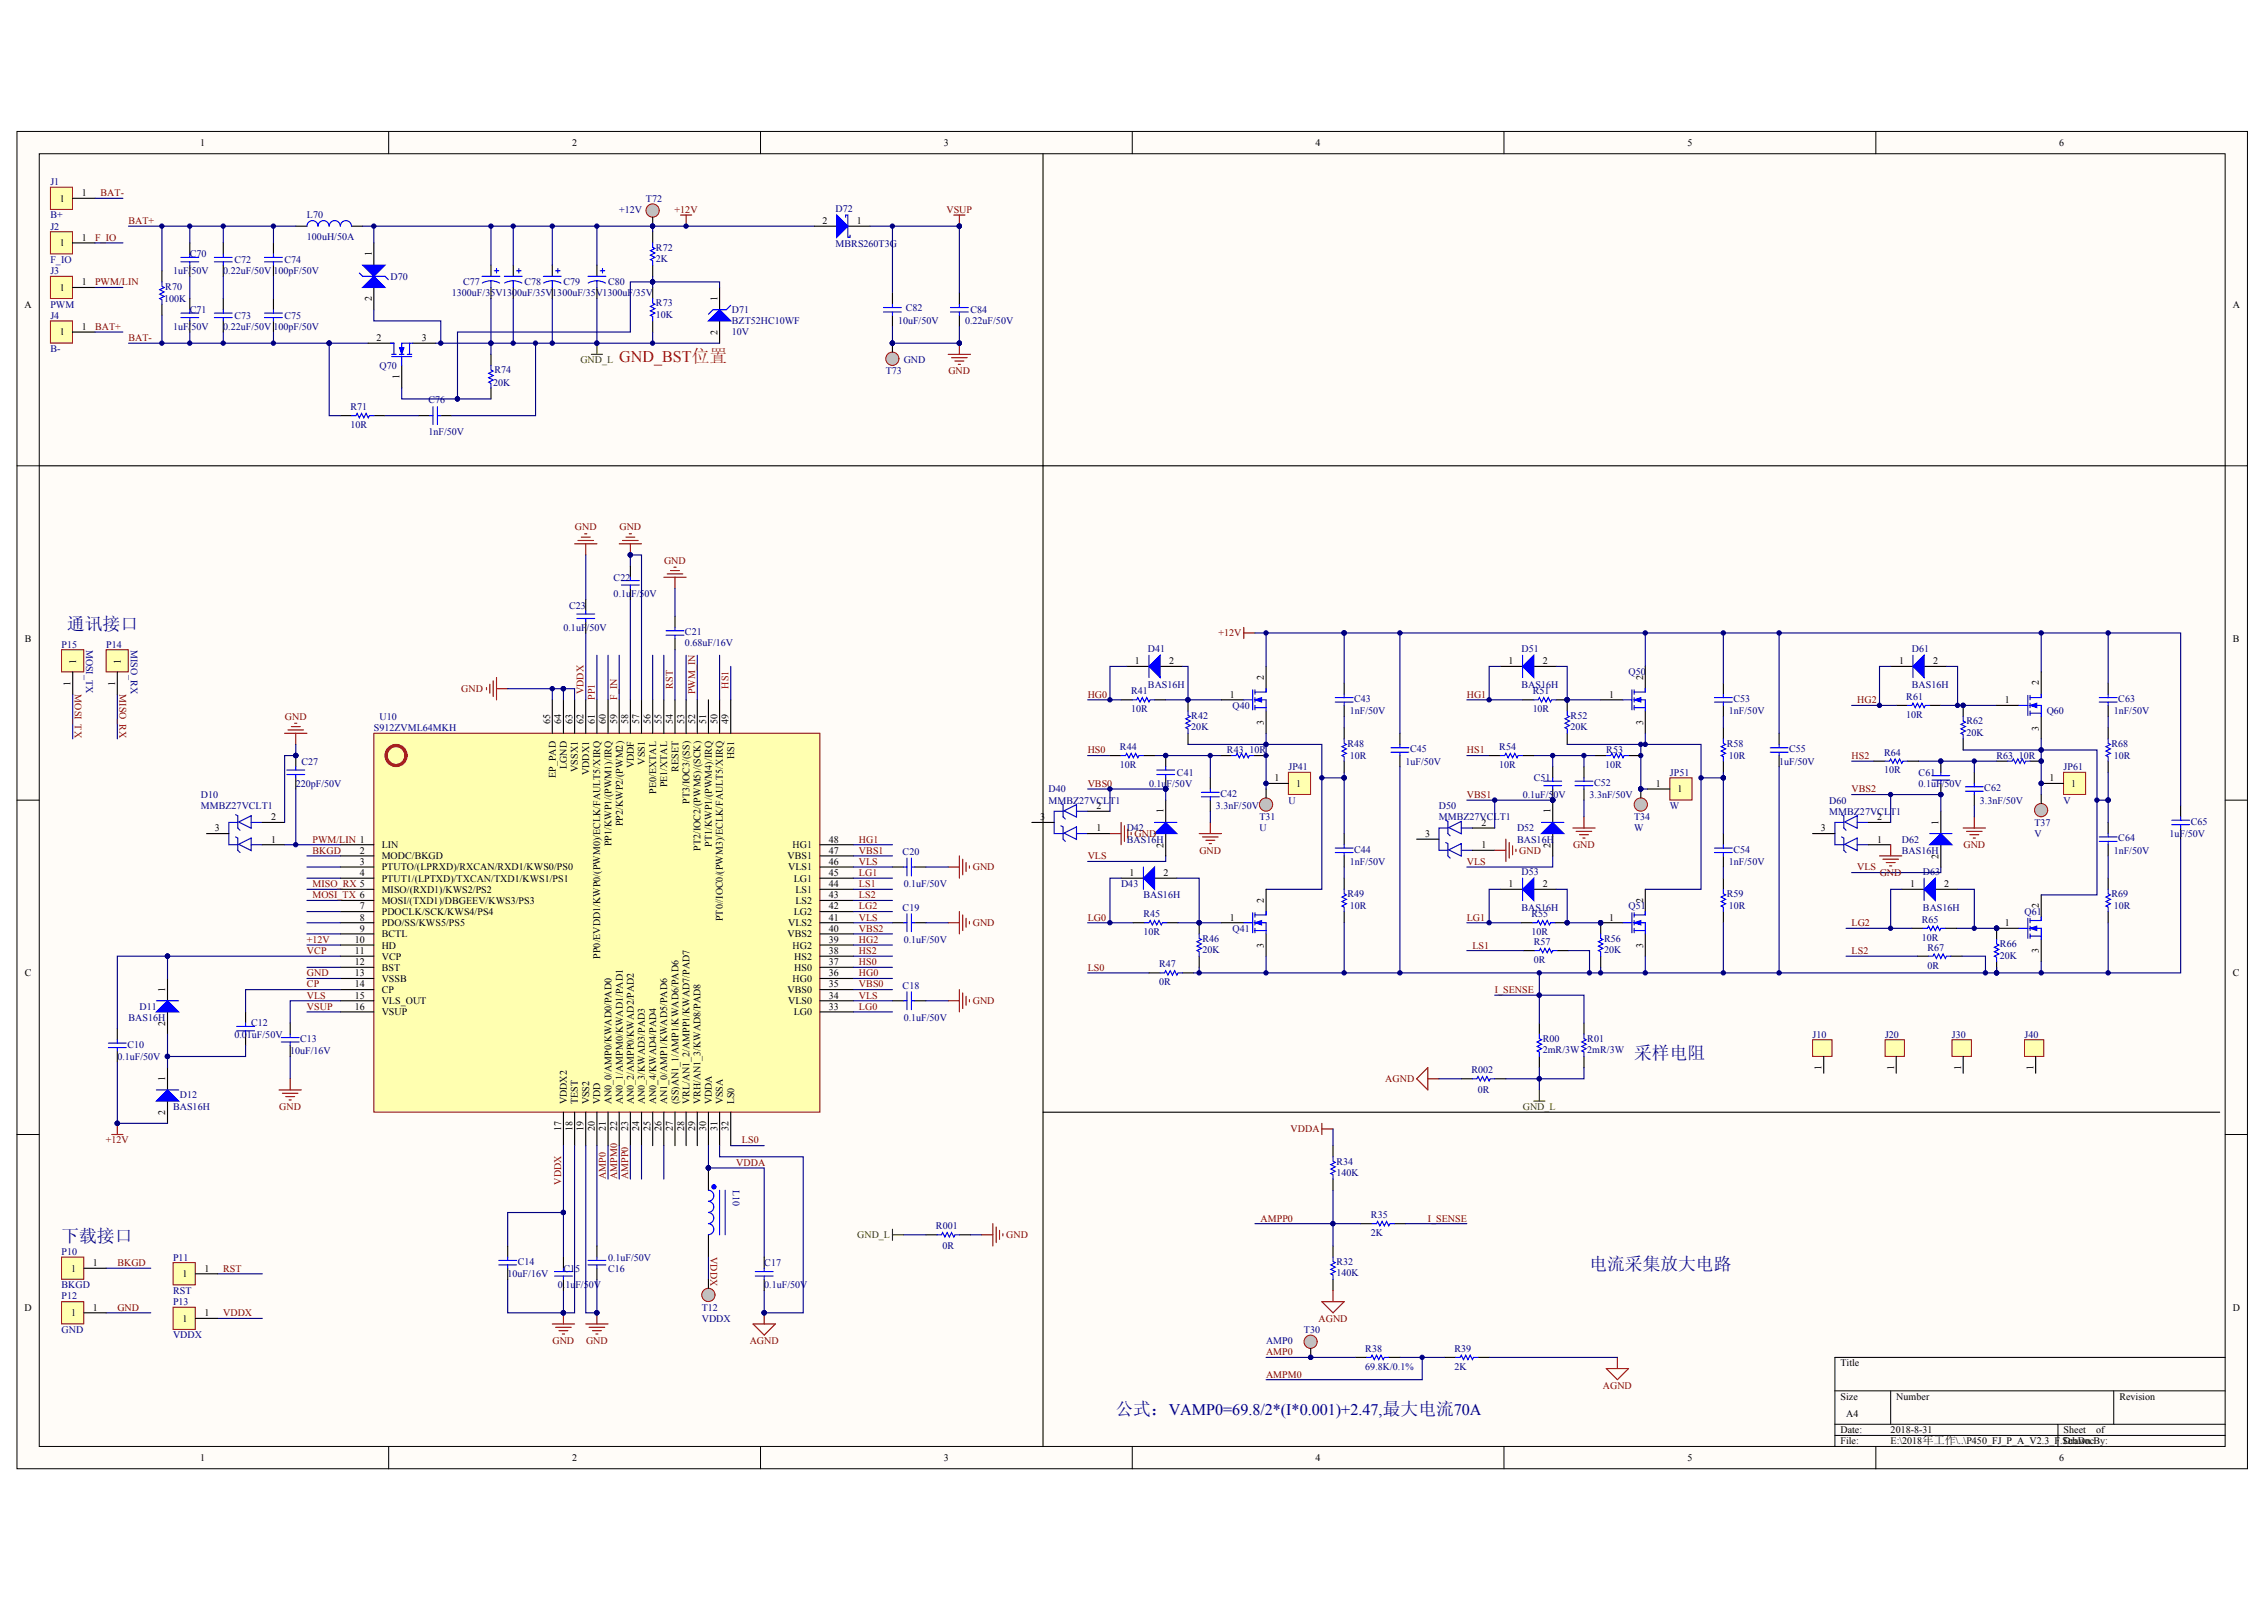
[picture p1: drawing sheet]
<svg xmlns="http://www.w3.org/2000/svg" width="297mm" height="210mm" viewBox="0 0 297 210" stroke-linecap="round" stroke-linejoin="round" font-family="sans-serif">
<defs><g id="words">
<g font-size="2.3" fill="#000080">
<text x="8.8" y="82.4">通讯接口</text>
<text x="214" y="138.6">采样电阻</text>
<text x="8.1" y="162.7">下载接口</text>
<text x="208.2" y="166.4">电流采集放大电路</text>
<text x="146.1" y="185.3">公式：VAMP0=69.8/2*(I*0.001)+2.47,最大电流70A</text>
</g>
<text font-size="2.1" fill="#f00" x="81.1" y="47.4">GND_BST位置</text>
<g font-size="1.3">
<text x="26.2" y="19.1">1</text>
<text x="74.9" y="19.1">2</text>
<text x="123.6" y="19.1">3</text>
<text x="172.3" y="19.1">4</text>
<text x="221" y="19.1">5</text>
<text x="269.7" y="19.1">6</text>
<text x="7.8" y="26.4">1</text>
<text x="10.7" y="25.7">1</text>
<text x="107.7" y="29.3">2</text>
<text x="112.2" y="29.3">1</text>
<text x="7.8" y="32.3">1</text>
<text x="10.7" y="31.5">1</text>
<text x="48.7" y="33.6" transform="rotate(-90 48.7 33.6)">1</text>
<text x="3.2" y="40.3">A</text>
<text x="7.8" y="38.1">1</text>
<text x="10.7" y="37.4">1</text>
<text x="48.7" y="39.5" transform="rotate(-90 48.7 39.5)">2</text>
<text x="94" y="39.4" transform="rotate(-90 94 39.4)">1</text>
<text x="292.4" y="40.3">A</text>
<text x="7.8" y="43.9">1</text>
<text x="10.7" y="43.2">1</text>
<text x="49.3" y="44.7">2</text>
<text x="55.2" y="44.7">3</text>
<text x="94" y="43.9" transform="rotate(-90 94 43.9)">2</text>
<text x="52.3" y="49.7" transform="rotate(-90 52.3 49.7)">1</text>
<text x="3.2" y="84.1">B</text>
<text x="9.2" y="89.8" transform="rotate(-90 9.2 89.8)">1</text>
<text x="10" y="87" transform="rotate(-90 10 87)">1</text>
<text x="15.1" y="89.8" transform="rotate(-90 15.1 89.8)">1</text>
<text x="15.8" y="87" transform="rotate(-90 15.8 87)">1</text>
<text x="148.6" y="87">1</text>
<text x="153.1" y="87">2</text>
<text x="165.5" y="89" transform="rotate(-90 165.5 89)">2</text>
<text x="197.6" y="87">1</text>
<text x="202" y="87">2</text>
<text x="215.2" y="89" transform="rotate(-90 215.2 89)">2</text>
<text x="248.7" y="87">1</text>
<text x="253.2" y="87">2</text>
<text x="267" y="89.7" transform="rotate(-90 267 89.7)">2</text>
<text x="292.5" y="84.1">B</text>
<text x="72" y="94.9" transform="rotate(-90 72 94.9)">65</text>
<text x="73.5" y="94.9" transform="rotate(-90 73.5 94.9)">64</text>
<text x="75" y="94.9" transform="rotate(-90 75 94.9)">63</text>
<text x="76.4" y="94.9" transform="rotate(-90 76.4 94.9)">62</text>
<text x="77.9" y="94.9" transform="rotate(-90 77.9 94.9)">61</text>
<text x="79.4" y="94.9" transform="rotate(-90 79.4 94.9)">60</text>
<text x="80.8" y="94.9" transform="rotate(-90 80.8 94.9)">59</text>
<text x="82.3" y="94.9" transform="rotate(-90 82.3 94.9)">58</text>
<text x="83.7" y="94.9" transform="rotate(-90 83.7 94.9)">57</text>
<text x="85.2" y="94.9" transform="rotate(-90 85.2 94.9)">56</text>
<text x="86.6" y="94.9" transform="rotate(-90 86.6 94.9)">55</text>
<text x="88.1" y="94.9" transform="rotate(-90 88.1 94.9)">54</text>
<text x="89.6" y="94.9" transform="rotate(-90 89.6 94.9)">53</text>
<text x="91" y="94.9" transform="rotate(-90 91 94.9)">52</text>
<text x="92.5" y="94.9" transform="rotate(-90 92.5 94.9)">51</text>
<text x="94" y="94.9" transform="rotate(-90 94 94.9)">50</text>
<text x="95.4" y="94.9" transform="rotate(-90 95.4 94.9)">49</text>
<text x="161.1" y="91.3">1</text>
<text x="165.5" y="94.9" transform="rotate(-90 165.5 94.9)">3</text>
<text x="210.7" y="91.3">1</text>
<text x="215.2" y="94.9" transform="rotate(-90 215.2 94.9)">3</text>
<text x="262.6" y="92.1">1</text>
<text x="267" y="95.7" transform="rotate(-90 267 95.7)">3</text>
<text x="72.8" y="101.9" transform="rotate(-90 72.8 101.9)">EP_PAD</text>
<text x="74.2" y="100.7" transform="rotate(-90 74.2 100.7)">LGND</text>
<text x="75.7" y="101.1" transform="rotate(-90 75.7 101.1)">VSSX1</text>
<text x="77.2" y="101.5" transform="rotate(-90 77.2 101.5)">VDDX1</text>
<text x="83" y="100.6" transform="rotate(-90 83 100.6)">VDDF</text>
<text x="84.5" y="100.1" transform="rotate(-90 84.5 100.1)">VSS1</text>
<text x="88.8" y="101.1" transform="rotate(-90 88.8 101.1)">RESET</text>
<text x="96.2" y="99.4" transform="rotate(-90 96.2 99.4)">HS1</text>
<text x="35.5" y="107.4">2</text>
<text x="85.9" y="103.9" transform="rotate(-90 85.9 103.9)">PE0/EXTAL</text>
<text x="87.4" y="103.1" transform="rotate(-90 87.4 103.1)">PE1/XTAL</text>
<text x="90.3" y="105.2" transform="rotate(-90 90.3 105.2)">PT3/IOC3/(SS)</text>
<text x="136.2" y="107.4">3</text>
<text x="143.6" y="105.9">2</text>
<text x="152.4" y="106.5" transform="rotate(-90 152.4 106.5)">1</text>
<text x="166.9" y="102.3">1</text>
<text x="169.8" y="103">1</text>
<text x="203.1" y="106.5" transform="rotate(-90 203.1 106.5)">1</text>
<text x="216.9" y="103">1</text>
<text x="219.7" y="103.8">1</text>
<text x="245.9" y="107.4">2</text>
<text x="253.9" y="108" transform="rotate(-90 253.9 108)">1</text>
<text x="268.4" y="102.3">1</text>
<text x="271.3" y="103">1</text>
<text x="28.1" y="108.9">3</text>
<text x="35.5" y="110.3">1</text>
<text x="47.1" y="113.2">3</text>
<text x="47.1" y="111.8">2</text>
<text x="50" y="111.1">LIN</text>
<text x="50" y="114">PTUTO/(LPRXD)/RXCAN/RXD1/KWS0/PS0</text>
<text x="50" y="112.5">MODC/BKGD</text>
<text x="80.1" y="110.8" transform="rotate(-90 80.1 110.8)">PP1/KWP1/(PWM1)/IRQ</text>
<text x="81.6" y="108.2" transform="rotate(-90 81.6 108.2)">PP2/KWP2/(PWM2)</text>
<text x="91.8" y="111.4" transform="rotate(-90 91.8 111.4)">PT2/IOC2/(PWM5)/(SCK)</text>
<text x="93.2" y="110.9" transform="rotate(-90 93.2 110.9)">PT1/KWP1/(PWM4)/IRQ</text>
<text x="103.1" y="112.5">VBS1</text>
<text x="103.2" y="114">VLS1</text>
<text x="103.8" y="111.1">HG1</text>
<text x="108.6" y="110.3">48</text>
<text x="108.6" y="111.8">47</text>
<text x="108.6" y="113.2">46</text>
<text x="143.6" y="108.9">1</text>
<text x="152.4" y="111" transform="rotate(-90 152.4 111)">2</text>
<text x="186.6" y="109.6">3</text>
<text x="194" y="111.1">1</text>
<text x="194" y="108.1">2</text>
<text x="203.1" y="111" transform="rotate(-90 203.1 111)">2</text>
<text x="238.5" y="108.9">3</text>
<text x="245.9" y="110.3">1</text>
<text x="253.9" y="112.4" transform="rotate(-90 253.9 112.4)">2</text>
<text x="47.1" y="114.7">4</text>
<text x="47.1" y="119.1">7</text>
<text x="50" y="115.4">PTUT1/(LPTXD)/TXCAN/TXD1/KWS1/PS1</text>
<text x="50" y="116.9">MISO/(RXD1)/KWS2/PS2</text>
<text x="50" y="118.3">MOSI/(TXD1)/DBGEEV/KWS3/PS3</text>
<text x="50" y="119.8">PDOCLK/SCK/KWS4/PS4</text>
<text x="104" y="115.4">LG1</text>
<text x="104" y="119.8">LG2</text>
<text x="104.2" y="116.9">LS1</text>
<text x="104.2" y="118.3">LS2</text>
<text x="108.6" y="114.7">45</text>
<text x="108.6" y="116.2">44</text>
<text x="108.6" y="119.1">42</text>
<text x="108.6" y="117.6">43</text>
<text x="147.9" y="114.7">1</text>
<text x="152.4" y="114.7">2</text>
<text x="165.5" y="118.2" transform="rotate(-90 165.5 118.2)">2</text>
<text x="197.6" y="116.2">1</text>
<text x="202" y="116.2">2</text>
<text x="215.2" y="118.2" transform="rotate(-90 215.2 118.2)">2</text>
<text x="250.2" y="116.2">1</text>
<text x="254.6" y="116.2">2</text>
<text x="267" y="118.9" transform="rotate(-90 267 118.9)">2</text>
<text x="46.5" y="124.9">11</text>
<text x="46.5" y="123.5">10</text>
<text x="47.1" y="120.5">8</text>
<text x="47.1" y="122">9</text>
<text x="50" y="121.3">PDO/SS/KWS5/PS5</text>
<text x="50" y="125.7">VCP</text>
<text x="50" y="122.7">BCTL</text>
<text x="50" y="124.2">HD</text>
<text x="78.6" y="125.5" transform="rotate(-90 78.6 125.5)">PP0/EVDD1/KWP0/(PWM0)/ECLK/FAULT5/XIRQ</text>
<text x="94.7" y="120.6" transform="rotate(-90 94.7 120.6)">PT0//IOC0/(PWM3)/ECLK/FAULT5/XIRQ</text>
<text x="103.1" y="122.7">VBS2</text>
<text x="103.2" y="121.3">VLS2</text>
<text x="103.8" y="124.2">HG2</text>
<text x="104" y="125.7">HS2</text>
<text x="108.6" y="124.9">38</text>
<text x="108.6" y="123.5">39</text>
<text x="108.6" y="122">40</text>
<text x="108.6" y="120.5">41</text>
<text x="161.1" y="120.5">1</text>
<text x="165.5" y="124.1" transform="rotate(-90 165.5 124.1)">3</text>
<text x="210.7" y="120.5">1</text>
<text x="215.2" y="124.1" transform="rotate(-90 215.2 124.1)">3</text>
<text x="262.6" y="121.3">1</text>
<text x="267" y="124.8" transform="rotate(-90 267 124.8)">3</text>
<text x="3.2" y="127.8">C</text>
<text x="21.6" y="129.9" transform="rotate(-90 21.6 129.9)">1</text>
<text x="46.5" y="126.4">12</text>
<text x="46.5" y="127.8">13</text>
<text x="46.5" y="129.3">14</text>
<text x="46.5" y="130.8">15</text>
<text x="50" y="127.1">BST</text>
<text x="50" y="128.6">VSSB</text>
<text x="50" y="130">CP</text>
<text x="50" y="131.5">VLS_OUT</text>
<text x="103.1" y="130">VBS0</text>
<text x="103.2" y="131.5">VLS0</text>
<text x="103.8" y="128.6">HG0</text>
<text x="104" y="127.1">HS0</text>
<text x="108.6" y="126.4">37</text>
<text x="108.6" y="127.8">36</text>
<text x="108.6" y="129.3">35</text>
<text x="108.6" y="130.8">34</text>
<text x="292.5" y="127.8">C</text>
<text x="21.6" y="134.3" transform="rotate(-90 21.6 134.3)">2</text>
<text x="46.5" y="132.2">16</text>
<text x="50" y="132.9">VSUP</text>
<text x="104" y="132.9">LG0</text>
<text x="108.6" y="132.2">33</text>
<text x="21.6" y="141.5" transform="rotate(-90 21.6 141.5)">1</text>
<text x="238.6" y="140.2" transform="rotate(-90 238.6 140.2)">1</text>
<text x="248.1" y="140.2" transform="rotate(-90 248.1 140.2)">1</text>
<text x="256.8" y="140.2" transform="rotate(-90 256.8 140.2)">1</text>
<text x="266.3" y="140.2" transform="rotate(-90 266.3 140.2)">1</text>
<text x="21.6" y="146" transform="rotate(-90 21.6 146)">2</text>
<text x="73.5" y="148.1" transform="rotate(-90 73.5 148.1)">17</text>
<text x="74.2" y="144.6" transform="rotate(-90 74.2 144.6)">VDDX2</text>
<text x="75" y="148.1" transform="rotate(-90 75 148.1)">18</text>
<text x="75.7" y="144.6" transform="rotate(-90 75.7 144.6)">TEST</text>
<text x="76.4" y="148.1" transform="rotate(-90 76.4 148.1)">19</text>
<text x="77.2" y="144.6" transform="rotate(-90 77.2 144.6)">VSS2</text>
<text x="77.9" y="148.1" transform="rotate(-90 77.9 148.1)">20</text>
<text x="78.6" y="144.6" transform="rotate(-90 78.6 144.6)">VDD</text>
<text x="79.4" y="148.1" transform="rotate(-90 79.4 148.1)">21</text>
<text x="80.1" y="144.6" transform="rotate(-90 80.1 144.6)">AN0_0/AMP0/KWAD0/PAD0</text>
<text x="80.8" y="148.1" transform="rotate(-90 80.8 148.1)">22</text>
<text x="81.6" y="144.6" transform="rotate(-90 81.6 144.6)">AN0_1/AMPM0/KWAD1/PAD1</text>
<text x="82.3" y="148.1" transform="rotate(-90 82.3 148.1)">23</text>
<text x="83" y="144.6" transform="rotate(-90 83 144.6)">AN0_2/AMPP0/KWAD2/PAD2</text>
<text x="83.7" y="148.1" transform="rotate(-90 83.7 148.1)">24</text>
<text x="84.5" y="144.6" transform="rotate(-90 84.5 144.6)">AN0_3/KWAD3/PAD3</text>
<text x="85.2" y="148.1" transform="rotate(-90 85.2 148.1)">25</text>
<text x="85.9" y="144.6" transform="rotate(-90 85.9 144.6)">AN0_4/KWAD4/PAD4</text>
<text x="86.6" y="148.1" transform="rotate(-90 86.6 148.1)">26</text>
<text x="87.4" y="144.6" transform="rotate(-90 87.4 144.6)">AN1_0/AMP1/KWAD5/PAD6</text>
<text x="88.1" y="148.1" transform="rotate(-90 88.1 148.1)">27</text>
<text x="88.8" y="144.6" transform="rotate(-90 88.8 144.6)">(SS)AN1_1/AMP1/KWAD6/PAD6</text>
<text x="89.6" y="148.1" transform="rotate(-90 89.6 148.1)">28</text>
<text x="90.3" y="144.6" transform="rotate(-90 90.3 144.6)">VRL/AN1_2/AMPP1/KWAD7/PAD7</text>
<text x="91" y="148.1" transform="rotate(-90 91 148.1)">29</text>
<text x="91.8" y="144.6" transform="rotate(-90 91.8 144.6)">VRH/AN1_3/KWAD8/PAD8</text>
<text x="92.5" y="148.1" transform="rotate(-90 92.5 148.1)">30</text>
<text x="93.2" y="144.6" transform="rotate(-90 93.2 144.6)">VDDA</text>
<text x="94" y="148.1" transform="rotate(-90 94 148.1)">31</text>
<text x="94.7" y="144.6" transform="rotate(-90 94.7 144.6)">VSSA</text>
<text x="95.4" y="148.1" transform="rotate(-90 95.4 148.1)">32</text>
<text x="96.2" y="144.6" transform="rotate(-90 96.2 144.6)">LS0</text>
<text x="9.3" y="166.5">1</text>
<text x="12.2" y="165.8">1</text>
<text x="23.9" y="167.2">1</text>
<text x="26.8" y="166.5">1</text>
<text x="3.2" y="171.6">D</text>
<text x="9.3" y="172.4">1</text>
<text x="12.2" y="171.6">1</text>
<text x="23.9" y="173.1">1</text>
<text x="26.8" y="172.4">1</text>
<text x="292.4" y="171.6">D</text>
<text x="241" y="178.9">Title</text>
<text x="241" y="183.3">Size</text>
<text x="241.8" y="185.5">A4</text>
<text x="248.4" y="183.3">Number</text>
<text x="277.6" y="183.3">Revision</text>
<text x="26.2" y="191.3">1</text>
<text x="74.9" y="191.3">2</text>
<text x="123.6" y="191.3">3</text>
<text x="172.3" y="191.3">4</text>
<text x="221" y="191.3">5</text>
<text x="241" y="187.7">Date:</text>
<text x="241" y="189.1">File:</text>
<text x="247.6" y="187.7">2018-8-31</text>
<text x="247.6" y="189.1">E:\2018年工作\..\P450_FJ_P_A_V2.3_F.SchDoc</text>
<text x="269.7" y="191.3">6</text>
<text x="270.3" y="187.7">Sheet</text>
<text x="270.3" y="189.1">Drawn By:</text>
<text x="274.5" y="187.7">of</text>
</g>
<g font-size="1.3" fill="#000080">
<text x="6.6" y="24.2">J1</text>
<text x="6.6" y="28.6">B+</text>
<text x="40.2" y="28.6">L70</text>
<text x="81.1" y="27.9">+12V</text>
<text x="84.6" y="26.4">T72</text>
<text x="109.4" y="27.7">D72</text>
<text x="6.6" y="30.1">J2</text>
<text x="6.6" y="34.4">F_IO</text>
<text x="6.6" y="35.9">J3</text>
<text x="22.7" y="35.9">1uF/50V</text>
<text x="24.9" y="33.7">C70</text>
<text x="29.2" y="35.9">0.22uF/50V 100pF/50V</text>
<text x="30.7" y="34.4">C72</text>
<text x="37.3" y="34.4">C74</text>
<text x="40.2" y="31.4">100uH/50A</text>
<text x="85.9" y="34.3">2K</text>
<text x="85.9" y="32.8">R72</text>
<text x="109.4" y="32.4">MBRS260T3G</text>
<text x="6.6" y="40.3">PWM</text>
<text x="6.6" y="41.7">J4</text>
<text x="21.5" y="39.5">100K</text>
<text x="21.6" y="37.9">R70</text>
<text x="24.9" y="41">C71</text>
<text x="30.7" y="41.7">C73</text>
<text x="37.3" y="41.7">C75</text>
<text x="51.2" y="36.6">D70</text>
<text x="59.2" y="38.8">1300uF/35V1300uF/35V1300uF/35V1300uF/35V</text>
<text x="60.6" y="37.4">C77</text>
<text x="68.7" y="37.4">C78</text>
<text x="73.8" y="37.4">C79</text>
<text x="79.6" y="37.4">C80</text>
<text x="85.9" y="41.6">10K</text>
<text x="85.9" y="40.1">R73</text>
<text x="95.8" y="41">D71</text>
<text x="118.6" y="40.7">C82</text>
<text x="127.1" y="41">C84</text>
<text x="6.6" y="46.1">B-</text>
<text x="22.7" y="43.2">1uF/50V</text>
<text x="29.2" y="43.2">0.22uF/50V 100pF/50V</text>
<text x="95.8" y="43.9">10V</text>
<text x="95.8" y="42.5">BZT52HC10WF</text>
<text x="117.6" y="42.5">10uF/50V</text>
<text x="118.4" y="47.6">GND</text>
<text x="126.4" y="42.5">0.22uF/50V</text>
<text x="45.9" y="53.7">R71</text>
<text x="49.7" y="48.3">Q70</text>
<text x="56.1" y="52.8">C76</text>
<text x="64.6" y="50.5">20K</text>
<text x="64.7" y="48.9">R74</text>
<text x="116" y="49">T73</text>
<text x="45.9" y="56">10R</text>
<text x="56.1" y="56.9">1nF/50V</text>
<text x="80.4" y="76">C22</text>
<text x="73.8" y="82.6">0.1uF/50V</text>
<text x="74.5" y="79.7">C23</text>
<text x="80.4" y="78.2">0.1uF/50V</text>
<text x="89.7" y="83.2">C21</text>
<text x="8.1" y="84.8">P15</text>
<text x="11.3" y="85.1" transform="rotate(90 11.3 85.1)">MOSI_TX</text>
<text x="13.9" y="84.8">P14</text>
<text x="17.1" y="85.1" transform="rotate(90 17.1 85.1)">MISO_RX</text>
<text x="89.7" y="84.7">0.68uF/16V</text>
<text x="150.3" y="85.4">D41</text>
<text x="199.3" y="85.4">D51</text>
<text x="213.3" y="88.4">Q50</text>
<text x="250.4" y="85.4">D61</text>
<text x="49" y="95.7">S912ZVML64MKH</text>
<text x="49.7" y="94.3">U10</text>
<text x="148.1" y="93.2">10R</text>
<text x="148.1" y="90.9">R41</text>
<text x="150.3" y="90">BAS16H</text>
<text x="156" y="95.6">20K</text>
<text x="156" y="94.1">R42</text>
<text x="161.4" y="92.8">Q40</text>
<text x="176.8" y="93.5">1nF/50V</text>
<text x="177.4" y="91.9">C43</text>
<text x="199.3" y="90">BAS16H</text>
<text x="200.7" y="93.2">10R</text>
<text x="200.7" y="90.9">R51</text>
<text x="205.7" y="95.6">20K</text>
<text x="205.7" y="94.1">R52</text>
<text x="226.4" y="93.5">1nF/50V</text>
<text x="227" y="91.9">C53</text>
<text x="249.7" y="94">10R</text>
<text x="249.7" y="91.6">R61</text>
<text x="250.4" y="90">BAS16H</text>
<text x="257.6" y="94.9">R62</text>
<text x="268.1" y="93.5">Q60</text>
<text x="276.8" y="93.5">1nF/50V</text>
<text x="277.4" y="91.9">C63</text>
<text x="39.5" y="100.1">C27</text>
<text x="146.7" y="100.6">10R</text>
<text x="146.7" y="98.2">R44</text>
<text x="154.1" y="101.6">C41</text>
<text x="160.7" y="98.7">R43</text>
<text x="163.6" y="98.7">10R</text>
<text x="168.8" y="100.8">JP41</text>
<text x="176.5" y="97.8">R48</text>
<text x="176.8" y="99.4">10R</text>
<text x="184.1" y="100.1">1uF/50V</text>
<text x="184.7" y="98.5">C45</text>
<text x="196.4" y="100.6">10R</text>
<text x="196.4" y="98.2">R54</text>
<text x="210.2" y="100.6">10R</text>
<text x="210.4" y="98.7">R53</text>
<text x="218.7" y="101.6">JP51</text>
<text x="226.1" y="97.8">R58</text>
<text x="226.4" y="99.4">10R</text>
<text x="233" y="100.1">1uF/50V</text>
<text x="234.3" y="98.5">C55</text>
<text x="246.8" y="101.3">10R</text>
<text x="246.8" y="99">R64</text>
<text x="251.3" y="101.6">C61</text>
<text x="257.6" y="96.3">20K</text>
<text x="261.5" y="99.4">R63</text>
<text x="264.4" y="99.4">10R</text>
<text x="270.3" y="100.8">JP61</text>
<text x="276.5" y="97.8">R68</text>
<text x="276.8" y="99.4">10R</text>
<text x="26.3" y="104.5">D10</text>
<text x="26.3" y="105.9">MMBZ27VCLT1</text>
<text x="38.7" y="103">220pF/50V</text>
<text x="137.3" y="103.8">D40</text>
<text x="137.3" y="105.2">MMBZ27VCLT1</text>
<text x="150.5" y="103">0.1uF/50V</text>
<text x="159.2" y="105.9">3.3nF/50V</text>
<text x="159.8" y="104.3">C42</text>
<text x="164.9" y="107.4">T31</text>
<text x="168.8" y="105.2">U</text>
<text x="188.5" y="105.9">D50</text>
<text x="188.5" y="107.4">MMBZ27VCLT1</text>
<text x="199.4" y="104.5">0.1uF/50V</text>
<text x="200.9" y="102.3">C51</text>
<text x="208.2" y="104.5">3.3nF/50V</text>
<text x="208.8" y="102.9">C52</text>
<text x="214" y="107.4">T34</text>
<text x="218.7" y="105.9">W</text>
<text x="239.6" y="105.2">D60</text>
<text x="239.6" y="106.7">MMBZ27VCLT1</text>
<text x="251.3" y="103">0.1uF/50V</text>
<text x="259.3" y="105.2">3.3nF/50V</text>
<text x="259.9" y="103.6">C62</text>
<text x="270.3" y="105.2">V</text>
<text x="286.9" y="108">C65</text>
<text x="118.2" y="111.9">C20</text>
<text x="147.6" y="108.9">D42</text>
<text x="147.6" y="110.3">BAS16H</text>
<text x="164.9" y="108.9">U</text>
<text x="176.8" y="113.2">1nF/50V</text>
<text x="177.4" y="111.7">C44</text>
<text x="198.7" y="108.9">D52</text>
<text x="198.7" y="110.3">BAS16H</text>
<text x="214" y="108.9">W</text>
<text x="226.4" y="113.2">1nF/50V</text>
<text x="227" y="111.7">C54</text>
<text x="249.1" y="110.3">D62</text>
<text x="249.1" y="111.8">BAS16H</text>
<text x="266.5" y="108.1">T37</text>
<text x="266.5" y="109.6">V</text>
<text x="276.8" y="111.8">1nF/50V</text>
<text x="277.4" y="110.2">C64</text>
<text x="284.1" y="109.6">1uF/50V</text>
<text x="118.2" y="119.2">C19</text>
<text x="118.4" y="116.2">0.1uF/50V</text>
<text x="146.8" y="116.2">D43</text>
<text x="149.7" y="117.6">BAS16H</text>
<text x="176.5" y="117.5">R49</text>
<text x="176.8" y="119.1">10R</text>
<text x="199.3" y="114.6">D53</text>
<text x="199.3" y="119.2">BAS16H</text>
<text x="213.3" y="119.1">Q51</text>
<text x="226.1" y="117.5">R59</text>
<text x="226.4" y="119.1">10R</text>
<text x="251.8" y="114.6">D63</text>
<text x="251.8" y="119.2">BAS16H</text>
<text x="265.1" y="119.8">Q61</text>
<text x="276.5" y="117.5">R69</text>
<text x="276.8" y="119.1">10R</text>
<text x="118.4" y="123.5">0.1uF/50V</text>
<text x="149.7" y="122.4">10R</text>
<text x="149.7" y="120.1">R45</text>
<text x="157.5" y="124.8">20K</text>
<text x="157.5" y="123.3">R46</text>
<text x="161.4" y="122">Q41</text>
<text x="200.6" y="122.4">10R</text>
<text x="200.6" y="120.1">R55</text>
<text x="200.9" y="123.8">R57</text>
<text x="210.1" y="124.8">20K</text>
<text x="210.1" y="123.3">R56</text>
<text x="251.7" y="123.2">10R</text>
<text x="251.7" y="120.8">R65</text>
<text x="252.4" y="124.5">R67</text>
<text x="261.9" y="125.5">20K</text>
<text x="261.9" y="124.1">R66</text>
<text x="118.2" y="129.4">C18</text>
<text x="151.8" y="129">0R</text>
<text x="151.8" y="126.7">R47</text>
<text x="200.9" y="126.1">0R</text>
<text x="252.4" y="126.8">0R</text>
<text x="16.7" y="137.2">C10</text>
<text x="16.8" y="133.7">BAS16H</text>
<text x="18.3" y="132.2">D11</text>
<text x="30.7" y="135.9">0.01uF/50V</text>
<text x="32.9" y="134.4">C12</text>
<text x="39.3" y="136.5">C13</text>
<text x="118.4" y="133.7">0.1uF/50V</text>
<text x="202" y="137.9">2mR/3W</text>
<text x="202" y="136.5">R00</text>
<text x="207.9" y="137.9">2mR/3W</text>
<text x="207.9" y="136.5">R01</text>
<text x="237.4" y="135.9">J10</text>
<text x="246.9" y="135.9">J20</text>
<text x="255.7" y="135.9">J30</text>
<text x="265.1" y="135.9">J40</text>
<text x="15.4" y="138.8">0.1uF/50V</text>
<text x="23.5" y="143.7">D12</text>
<text x="38" y="138.1">10uF/16V</text>
<text x="192.7" y="140.5">R002</text>
<text x="193.6" y="143.2">0R</text>
<text x="22.7" y="145.4">BAS16H</text>
<text x="96" y="155.9" transform="rotate(90 96 155.9)">L10</text>
<text x="175" y="154">140K</text>
<text x="175" y="152.5">R34</text>
<text x="122.6" y="161">R001</text>
<text x="179.6" y="161.9">2K</text>
<text x="179.6" y="159.5">R35</text>
<text x="8.1" y="164.3">P10</text>
<text x="22.7" y="165.1">P11</text>
<text x="66.5" y="167.2">10uF/16V</text>
<text x="67.8" y="165.6">C14</text>
<text x="73.8" y="166.5">C15</text>
<text x="79.6" y="165.1">0.1uF/50V</text>
<text x="79.6" y="166.5">C16</text>
<text x="100.1" y="165.8">C17</text>
<text x="123.5" y="163.6">0R</text>
<text x="175" y="167.1">140K</text>
<text x="175" y="165.6">R32</text>
<text x="8.1" y="168.7">BKGD</text>
<text x="8.1" y="170.2">P12</text>
<text x="22.7" y="170.9">P13</text>
<text x="22.7" y="169.4">RST</text>
<text x="73.1" y="168.7">0.1uF/50V</text>
<text x="91.9" y="171.6">T12</text>
<text x="91.9" y="173.1">VDDX</text>
<text x="100.1" y="168.7">0.1uF/50V</text>
<text x="8.1" y="174.5">GND</text>
<text x="22.7" y="175.3">VDDX</text>
<text x="165.8" y="176">AMP0</text>
<text x="170.8" y="174.5">T30</text>
<text x="178.8" y="179.4">69.8K/0.1%</text>
<text x="178.8" y="177">R38</text>
<text x="190.5" y="179.4">2K</text>
<text x="190.5" y="177">R39</text>
</g>
<g font-size="1.3" fill="#800000">
<text x="13.2" y="25.7">BAT-</text>
<text x="16.8" y="29.3">BAT+</text>
<text x="88.4" y="27.9">+12V</text>
<text x="124" y="27.9">VSUP</text>
<text x="12.5" y="31.5">F_IO</text>
<text x="12.5" y="37.4">PWM/LIN</text>
<text x="12.5" y="43.2">BAT+</text>
<text x="16.8" y="44.7">BAT-</text>
<text x="124.2" y="49">GND</text>
<text x="75.3" y="69.5">GND</text>
<text x="81.1" y="69.5">GND</text>
<text x="87" y="73.8">GND</text>
<text x="159.6" y="83.3">+12V</text>
<text x="9.8" y="90.9" transform="rotate(90 9.8 90.9)">MOSI_TX</text>
<text x="15.6" y="90.9" transform="rotate(90 15.6 90.9)">MISO_RX</text>
<text x="37.3" y="94.3">GND</text>
<text x="60.4" y="90.6">GND</text>
<text x="76.4" y="90.9" transform="rotate(-90 76.4 90.9)">VDDX</text>
<text x="77.9" y="91.6" transform="rotate(-90 77.9 91.6)">PP1</text>
<text x="80.8" y="91.6" transform="rotate(-90 80.8 91.6)">F_IN</text>
<text x="88.1" y="90.2" transform="rotate(-90 88.1 90.2)">RST</text>
<text x="91" y="90.9" transform="rotate(-90 91 90.9)">PWM_IN</text>
<text x="95.4" y="90.2" transform="rotate(-90 95.4 90.2)">HS1</text>
<text x="142.5" y="91.3">HG0</text>
<text x="192.1" y="91.3">HG1</text>
<text x="243.2" y="92.1">HG2</text>
<text x="142.5" y="98.7">HS0</text>
<text x="192.1" y="98.7">HS1</text>
<text x="242.5" y="99.4">HS2</text>
<text x="142.5" y="103">VBS0</text>
<text x="192.1" y="104.5">VBS1</text>
<text x="242.5" y="103.8">VBS2</text>
<text x="40.9" y="111.8">BKGD</text>
<text x="40.9" y="110.3">PWM/LIN 1</text>
<text x="112.5" y="113.2">VLS</text>
<text x="112.5" y="110.3">HG1</text>
<text x="112.5" y="111.8">VBS1</text>
<text x="127.4" y="114">GND</text>
<text x="142.5" y="112.5">VLS</text>
<text x="148.6" y="109.6">GND</text>
<text x="157.1" y="111.8">GND</text>
<text x="192.1" y="113.2">VLS</text>
<text x="199" y="111.8">GND</text>
<text x="206" y="111.1">GND</text>
<text x="243.2" y="114">VLS</text>
<text x="257.2" y="111.1">GND</text>
<text x="40.9" y="117.6">MOSI_TX 6</text>
<text x="40.9" y="116.2">MISO_RX 5</text>
<text x="112.5" y="114.7">LG1</text>
<text x="112.5" y="119.1">LG2</text>
<text x="112.5" y="116.2">LS1</text>
<text x="112.5" y="117.6">LS2</text>
<text x="246.2" y="114.7">GND</text>
<text x="40.2" y="124.9">VCP</text>
<text x="40.2" y="123.5">+12V</text>
<text x="112.5" y="120.5">VLS</text>
<text x="112.5" y="124.9">HS2</text>
<text x="112.5" y="123.5">HG2</text>
<text x="112.5" y="122">VBS2</text>
<text x="127.4" y="121.3">GND</text>
<text x="142.5" y="120.5">LG0</text>
<text x="192.1" y="120.5">LG1</text>
<text x="192.8" y="124.2">LS1</text>
<text x="242.5" y="124.9">LS2</text>
<text x="242.5" y="121.3">LG2</text>
<text x="40.2" y="127.8">GND</text>
<text x="40.2" y="129.3">CP</text>
<text x="40.2" y="130.8">VLS</text>
<text x="112.5" y="129.3">VBS0</text>
<text x="112.5" y="127.8">HG0</text>
<text x="112.5" y="126.4">HS0</text>
<text x="112.5" y="130.8">VLS</text>
<text x="127.4" y="131.5">GND</text>
<text x="142.5" y="127.1">LS0</text>
<text x="195.8" y="130">I_SENSE</text>
<text x="40.2" y="132.2">VSUP</text>
<text x="112.5" y="132.2">LG0</text>
<text x="181.4" y="141.7">AGND</text>
<text x="13.9" y="149.7">+12V</text>
<text x="36.6" y="145.4">GND</text>
<text x="97.2" y="149.7">LS0</text>
<text x="169" y="148.3">VDDA</text>
<text x="73.5" y="155.1" transform="rotate(-90 73.5 155.1)">VDDX</text>
<text x="79.4" y="154.4" transform="rotate(-90 79.4 154.4)">AMP0</text>
<text x="80.8" y="154.4" transform="rotate(-90 80.8 154.4)">AMPM0</text>
<text x="82.3" y="154.4" transform="rotate(-90 82.3 154.4)">AMPP0</text>
<text x="96.4" y="152.7">VDDA</text>
<text x="165.1" y="159.9">AMPP0</text>
<text x="187" y="159.9">I_SENSE</text>
<text x="15.4" y="165.8">BKGD</text>
<text x="29.2" y="166.5">RST</text>
<text x="93.1" y="164.6" transform="rotate(90 93.1 164.6)">VDDX</text>
<text x="131.8" y="162.1">GND</text>
<text x="15.4" y="171.6">GND</text>
<text x="29.2" y="172.4">VDDX</text>
<text x="172.7" y="173.1">AGND</text>
<text x="72.4" y="176">GND</text>
<text x="76.8" y="176">GND</text>
<text x="98.2" y="176">AGND</text>
<text x="165.8" y="177.5">AMP0</text>
<text x="165.8" y="180.4">AMPM0</text>
<text x="209.9" y="181.8">AGND</text>
</g>
<g font-size="1.3" fill="#008000">
<text x="76" y="47.6">GND_L</text>
<text x="199.4" y="145.4">GND_L</text>
<text x="112.3" y="162.1">GND_L</text>
</g>
</g></defs>
<g fill="#fffcf8" stroke="#000" stroke-width=".13">
<path d="M2.2 17.2h292.1v175.1h-292.1z"/>
<path d="M5.1 20.1h286.3v169.3h-286.3z"/>
</g>
<g fill="none" stroke="#000" stroke-width=".13">
<path d="M50.9 17.2v2.9M99.6 17.2v2.9M148.3 17.2v2.9M197 17.2v2.9M245.7 17.2v2.9M2.2 61h2.9M291.4 61h3M2.2 104.8h2.9M291.4 104.8h3M2.2 148.6h2.9M291.4 148.6h3M291.4 177.7h-51.1v11.7"/>
<path d="M50.9 189.4v2.9M99.6 189.4v2.9M148.3 189.4v2.9M197 189.4v2.9M240.3 182.1h51.1M240.3 186.5h51.1M240.3 188h51.1M245.7 189.4v2.9M247.6 182.1v4.4M269.5 186.5v2.9M276.8 182.1v4.4"/>
</g>
<g fill="none" stroke="#000" stroke-width=".15">
<path d="M21.2 35.5v1.4M21.2 39.8v1.5M64.3 34.7v1.5M64.3 37.6v1.5M85.5 37.6v1.5M85.5 42v1.5M152.7 98.9v1.5M254.2 99.7v1.4M116.9 113.5h1.4M119.8 113.5h1.5M152.7 101.9v1.4M203.4 100.4v1.5"/>
<path d="M203.4 103.3v1.5M254.2 102.6v1.4M21.9 128.1v2.9M21.9 132.5v2.9M21.9 139.8v2.9M38 134v1.4M38 136.9v1.4M116.9 131h1.4M116.9 120.8h1.4M119.8 131h1.5M119.8 120.8h1.5M21.9 144.2v2.9"/>
<path d="M92.8 152.9v3M92.8 161.7v2.9"/>
</g>
<g fill="none" stroke="#00f" stroke-width=".15">
<path d="M21.2 36.9v.6l.3 .1-.6 .3 .6 .3-.6 .3 .6 .3-.6 .3 .3 .1v.6M63.1 36.2h2.4M64.3 36.8h.6l.5 .3M64.3 36.8h-.6l-.5 .3M64.3 36.8v.8M64.7 35.5h.6M65 35.2v.5M85.5 39.1v.6l.3 .1-.6 .3 .6 .3-.6 .3 .6 .3-.6 .3 .3 .1v.6M118.3 113.5h.5M118.8 112.4v2.3M118.8 119.7v2.3M119.4 112.4v2.3"/>
<path d="M119.4 119.7v2.3M119.4 113.5h.4M151.5 100.8h2.3M151.5 101.4h2.3M152.7 100.4v.4M152.7 101.4v.5M202.2 102.3h2.3M202.2 102.9h2.3M203.4 101.9v.4M203.4 102.9v.4M253 101.6h2.4M253 102.1h2.4"/>
<path d="M254.2 101.1v.5M254.2 102.1v.5M20.5 131h2.9M36.8 136.4h2.4M36.8 135.9h2.4M38 135.4v.5M38 136.4v.5M118.3 131h.5M118.3 120.8h.5M118.8 129.9v2.3M119.4 129.9v2.3M119.4 131h.4"/>
<path d="M119.4 120.8h.4M20.5 142.7h2.9M92.8 155.9a.72 .72 0 0 1 .7 .7 .72 .72 0 0 1-.7 .7M92.8 157.3a.72 .72 0 0 1 .7 .7 .72 .72 0 0 1-.7 .8 .73 .73 0 0 1 .7 .7 .73 .73 0 0 1-.7 .7M94.2 155.9v5.8M95 155.9v5.8M92.8 160.2a.72 .72 0 0 1 .7 .8 .72 .72 0 0 1-.7 .7"/>
</g>
<g fill="none" stroke="#800000" stroke-width=".15">
<path d="M75.3 71.2h2.9M75.7 70.8h2M76.1 70.3h1.2M76.6 69.9h.3M76.7 71.2v1.5M81.1 71.2h2.9M81.5 70.8h2.1M82 70.3h1.1M82.4 69.9h.3M82.6 71.2v1.5M124.2 113.5h1.4M125.6 112.1v2.9"/>
<path d="M125.6 119.4v2.9M126.1 112.5v2.1M126.1 119.8v2M126.5 112.9v1.2M127 113.4v.3M124.2 131h1.4M124.2 120.8h1.4M125.6 129.6v2.9M126.1 130v2.1M126.5 120.2v1.2M126.5 130.5v1.1M127 120.7v.3"/>
<path d="M127 130.9v.3M36.5 142.7h3M37 143.2h2M37.4 143.6h1.2M37.9 144h.3M38 141.3v1.4M72.3 173.4h3M72.8 173.8h2M73.2 174.2h1.2M73.6 174.7h.3M73.8 171.9v1.5M76.7 173.4h2.9"/>
<path d="M77.2 173.8h2M77.6 174.2h1.2M78 174.7h.3M78.2 171.9v1.5M98.6 173.4h2.9l-1.4 1.4zM100.1 171.9v1.5"/>
</g>
<path d="M152.7 112.1v.7h-10.3M203.4 112.1v1.4h-11.3M254.2 113.5v.8h-11.7M38 138.3v3M121.3 131h2.9M121.3 120.8h2.9M142.4 120.8h6M142.4 127.4h8.1M192.1 120.8h7.2M256.2 121.6h5.3" fill="none" stroke="#000080" stroke-width=".15"/>
<g fill="#000080" stroke="#000080" stroke-width=".13">
<circle cx="78.2" cy="171.9" r=".28"/>
<circle cx="82.5" cy="72.7" r=".28"/>
<circle cx="73.8" cy="171.9" r=".28"/>
<circle cx="100.1" cy="171.9" r=".28"/>
<circle cx="92.8" cy="152.9" r=".28"/>
<circle cx="152.7" cy="103.3" r=".28"/>
<circle cx="152.7" cy="98.9" r=".28"/>
<circle cx="203.4" cy="104.8" r=".28"/>
<circle cx="261.5" cy="121.6" r=".28"/>
<circle cx="254.2" cy="104" r=".28"/>
<circle cx="254.2" cy="99.7" r=".28"/>
</g>
<circle cx="93.5" cy="155.4" r=".28" fill="#00f" stroke="#00f" stroke-width=".13"/>
<g fill="#00f" stroke="#00f" stroke-width=".15">
<path d="M20.5 144.2l1.4-1.5 1.5 1.5z"/>
<path d="M20.5 132.5l1.4-1.5 1.5 1.5z"/>
</g>
<path d="M49 96h58.4v49.6h-58.4z" fill="#ffffb0" stroke="#800000" stroke-width=".13"/>
<g fill="none" stroke="#000" stroke-width=".15">
<path d="M136.6 20.1v169.3M5.1 61h131.5M72.3 91.6v4.4M73.8 91.6v4.4M75.3 91.6v4.4M76.7 91.6v4.4M78.2 91.6v4.4M79.6 91.6v4.4M81.1 91.6v4.4M82.6 91.6v4.4M84 91.6v4.4M85.5 91.6v4.4"/>
<path d="M86.9 91.6v4.4M88.4 80.7v1.5M88.4 83.6v1.5M88.4 91.6v4.4M89.9 91.6v4.4M91.3 91.6v4.4M92.8 91.6v4.4M94.2 91.6v4.4M95.7 91.6v4.4M146.8 91.6h1.5M151.2 91.6h1.5M159.8 98.9h1.5"/>
<path d="M164.2 98.9h1.5M199.4 91.6h1.5M203.8 91.6h1.5M208.9 98.9h1.5M213.3 98.9h1.5M248.3 92.4h1.5M252.7 92.4h1.5M261.5 99.7h1.5M265.9 99.7h1.4M44.6 110.6h4.4M44.6 113.5h4.4M44.6 115h4.4"/>
<path d="M44.6 116.5h4.4M44.6 117.9h4.4M44.6 119.4h4.4M44.6 112.1h4.4M107.4 110.6h4.4M107.4 113.5h4.4M107.4 115h4.4M107.4 116.5h4.4M107.4 117.9h4.4M107.4 119.4h4.4M107.4 112.1h4.4M152.7 104.8v2.9"/>
<path d="M152.7 109.2v2.9M203.4 104.8v2.9M203.4 109.2v2.9M254.2 106.2v3M254.2 110.6v2.9M15.4 134.7v1.5M15.4 137.6v1.5M32.2 132.5v1.5M32.2 135.4v1.5M44.6 120.8h4.4M44.6 132.5h4.4M44.6 126.7h4.4"/>
<path d="M44.6 128.1h4.4M44.6 125.2h4.4M44.6 129.6h4.4M44.6 122.3h4.4M44.6 123.7h4.4M44.6 131h4.4M107.4 120.8h4.4M107.4 132.5h4.4M107.4 126.7h4.4M107.4 128.1h4.4M107.4 125.2h4.4M107.4 129.6h4.4"/>
<path d="M107.4 122.3h4.4M107.4 123.7h4.4M107.4 131h4.4M148.4 120.8h1.5M150.5 127.4h1.4M152.8 120.8h1.5M154.9 127.4h1.4M199.3 120.8h1.4M199.6 124.5h1.4M201.6 134v1.4M201.6 138.3v1.5M203.7 120.8h1.4"/>
<path d="M203.9 124.5h1.5M250.4 121.6h1.5M251.1 125.2h1.5M254.8 121.6h1.4M255.5 125.2h1.5M73.8 145.6v4.4M75.3 145.6v4.4M76.7 145.6v4.4M78.2 145.6v4.4M79.6 145.6v4.4M81.1 145.6v4.4M82.6 145.6v4.4"/>
<path d="M84 145.6v4.4M85.5 145.6v4.4M86.9 145.6v4.4M88.4 145.6v4.4M89.9 145.6v4.4M91.3 145.6v4.4M92.8 145.6v4.4M94.2 145.6v4.4M95.7 145.6v4.4M136.6 145.6h154.1M174.6 150v1.5M174.6 154.4v1.5"/>
<path d="M177.5 177.7h1.5M178.2 160.2h1.5M181.9 177.7h1.4M182.6 160.2h1.5M189.2 177.7h1.5M193.6 177.7h1.4"/>
</g>
<circle cx="51.9" cy="98.9" r="1.3" fill="none" stroke="#f00" stroke-width=".44"/>
<path d="M63.7 90v.3M64.2 89.6v1.2M64.6 89.2v2M65 88.7v2.9M65 90.2h1.5M162.9 82.2v1.4M162.9 82.9h1.5M14.6 148.6h1.5M15.4 147.1v1.5M173.1 147.1v1.5M173.1 147.8h1.5" fill="none" stroke="#800000" stroke-width=".15"/>
<g fill="none" stroke="#000080" stroke-width=".15">
<path d="M82.6 78.5v13.1M72.3 90.2v1.4M73.8 91.6v-1.4h1.5v1.4M76.7 82.9v8.7M95.7 87.3v4.3M214.8 98.9h.1M40.2 112.1h4.4M111.8 112.1h5.1M111.8 113.5h5.1M111.8 110.6h5.1M111.8 115h5.1M111.8 116.5h5.1"/>
<path d="M111.8 117.9h5.1M111.8 119.4h5.1M121.3 113.5h2.9M21.9 135.4v2.9h10.3v-1.4M21.9 125.2h22.7M40.2 132.5h4.4M40.2 128.1h4.4M40.2 123.7h4.4M44.6 131h-6.6v3M111.8 132.5h5.1M111.8 128.1h5.1M111.8 125.2h5.1"/>
<path d="M111.8 123.7h5.1M111.8 131h5.1M111.8 120.8h5.1M111.8 122.3h5.1M111.8 126.7h5.1M111.8 129.6h5.1M192.1 124.5h7.5M195.8 130.3h5.8M241.8 125.2h9.3M73.8 150v8.8M79.6 150v4.4M81.1 150v4.4"/>
<path d="M82.6 150v4.4M84 150v4.4M92.8 150v2.9M174.6 155.9v4.3M13.9 166.1h5.8M13.9 171.9h5.8M28.5 166.8h5.9M28.5 172.6h5.9M92.8 164.6v2.9M164.4 160.2h13.8M165.8 177.7h11.7M183.3 177.7h5.9"/>
<path d="M186.3 177.7v3h-20.5"/>
</g>
<g fill="#000080" stroke="#000080" stroke-width=".13">
<circle cx="72.3" cy="90.2" r=".28"/>
<circle cx="73.8" cy="90.2" r=".28"/>
<circle cx="21.9" cy="138.3" r=".28"/>
<circle cx="21.9" cy="125.2" r=".28"/>
<circle cx="15.4" cy="147.1" r=".28"/>
<circle cx="73.8" cy="158.8" r=".28"/>
<circle cx="214.9" cy="98.9" r=".28"/>
<circle cx="203.4" cy="104.8" r=".28"/>
<circle cx="205.2" cy="91.6" r=".28"/>
<circle cx="267.3" cy="99.7" r=".28"/>
<circle cx="201.6" cy="130.3" r=".28"/>
<circle cx="186.3" cy="177.7" r=".28"/>
<circle cx="174.6" cy="160.2" r=".28"/>
<circle cx="92.8" cy="152.9" r=".28"/>
</g>
<g fill="none" stroke="#00f" stroke-width=".15">
<path d="M87.2 82.6h2.4M87.2 83.2h2.4M88.4 82.2v.4M88.4 83.2v.4M148.3 91.6h.6l.1-.3 .3 .6 .3-.6 .3 .6 .3-.6 .3 .6 .1-.3h.6M161.3 98.9h.6l.1-.3 .3 .6 .3-.6 .3 .6 .3-.6 .3 .6 .1-.3h.6M200.9 91.6h.6l.1-.3 .3 .6 .3-.6 .3 .6 .3-.6 .3 .6 .1-.3h.6M210.4 98.9h.6l.1-.3 .3 .6 .3-.6 .3 .6 .3-.6 .3 .6 .1-.3h.6M249.8 92.4h.6l.1-.3 .3 .6 .3-.6 .3 .6 .3-.6 .3 .6 .1-.3h.6M263 99.7h.5l.2-.3 .3 .6 .3-.6 .3 .6 .3-.6 .2 .6 .2-.3h.6M151.2 107.7h2.9M201.9 107.7h2.9"/>
<path d="M252.7 109.2h3M14.2 137.2h2.3M14.2 136.6h2.3M15.4 136.2v.4M15.4 137.2v.4M31 134.4h2.3M31 135h2.3M32.2 134v.4M32.2 135v.4M149.9 120.8h.6l.1-.3 .3 .6 .3-.6 .3 .6 .3-.6 .3 .6 .1-.3h.6M151.9 127.4h.6l.2-.3 .3 .6 .3-.6 .2 .6 .3-.6 .3 .6 .2-.3h.6M200.7 120.8h.6l.2-.3 .3 .6 .2-.6 .3 .6 .3-.6 .3 .6 .2-.3h.6"/>
<path d="M201 124.5h.6l.2-.3 .2 .6 .3-.6 .3 .6 .3-.6 .3 .6 .2-.3h.5M201.6 135.4v.6l.3 .2-.6 .2 .6 .3-.6 .3 .6 .3-.6 .3 .3 .2v.5M251.9 121.6h.5l.2-.3 .3 .5 .3-.5 .3 .5 .3-.5 .2 .5 .2-.2h.6M252.6 125.2h.6l.1-.3 .3 .6 .3-.6 .3 .6 .3-.6 .3 .6 .1-.3h.6M174.6 151.5v.6l.3 .1-.6 .3 .6 .3-.6 .3 .6 .3-.6 .3 .3 .1v.6M179 177.7h.6l.1-.2 .3 .5 .3-.5 .3 .5 .3-.5 .3 .5 .1-.3h.6M179.7 160.2h.6l.1-.3 .3 .6 .3-.6 .3 .6 .3-.6 .3 .6 .1-.3h.6M190.7 177.7h.5l.2-.2 .3 .5 .3-.5 .3 .5 .3-.5 .2 .5 .2-.3h.6"/>
</g>
<g fill="#00f" stroke="#00f" stroke-width=".15">
<path d="M151.2 109.2l1.5-1.5 1.4 1.5z"/>
<path d="M201.9 109.2l1.5-1.5 1.4 1.5z"/>
<path d="M252.7 110.6l1.5-1.4 1.5 1.4z"/>
</g>
<path d="M6.6 24.5h2.9v2.9h-2.9z" fill="#ffffb0" stroke="#800000" stroke-width=".13"/>
<path d="M9.5 26h2.9" fill="none" stroke="#000" stroke-width=".15"/>
<path d="M6.6 30.3h2.9v3h-2.9z" fill="#ffffb0" stroke="#800000" stroke-width=".13"/>
<path d="M9.5 31.8h2.9" fill="none" stroke="#000" stroke-width=".15"/>
<path d="M6.6 36.2h2.9v2.9h-2.9z" fill="#ffffb0" stroke="#800000" stroke-width=".13"/>
<path d="M9.5 37.6h2.9" fill="none" stroke="#000" stroke-width=".15"/>
<path d="M6.6 42h2.9v2.9h-2.9z" fill="#ffffb0" stroke="#800000" stroke-width=".13"/>
<g fill="none" stroke="#000" stroke-width=".15">
<path d="M24.9 31.8v1.5M24.9 34.7v1.5M24.9 39.1v1.5M38.7 29.6h1.5M46 29.6h1.5M85.5 30.3v1.5M85.5 34.7v1.5M94.2 37.6v3M9.5 43.5h2.9M24.9 42v1.5M94.2 42v2.9M136.6 61h154.8"/>
<path d="M183.3 96v1.5M183.3 98.9v1.5M233 96v1.5M233 98.9v1.5M285.6 105.5v1.5M285.6 108.4v1.5"/>
</g>
<g fill="none" stroke="#000080" stroke-width=".15">
<path d="M12.4 26h3.7M12.4 31.8h3.7M12.4 37.6h3.7M21.2 29.6v5.9M12.4 43.5h3.7M88.4 77v3.7M9.5 90.9v5.8M15.4 90.9v5.8M91.3 85.8v5.8M267.3 82.9v5.1M40.2 113.5h4.4M40.2 115h4.4"/>
<path d="M40.2 116.5h4.4M40.2 117.9h4.4M40.2 119.4h4.4M40.2 120.8h4.4M154.3 120.8h5.7M75.3 150v21.9h-1.5M86.9 150v4.4M95.7 150h4.4"/>
</g>
<g fill="none" stroke="#00f" stroke-width=".15">
<path d="M23.7 33.7h2.3M23.7 34.3h2.3M24.9 33.3v.4M24.9 34.3v.4M43.1 29.6a.72 .72 0 0 0-.7-.7 .72 .72 0 0 0-.8 .7 .72 .72 0 0 0-.7-.7 .72 .72 0 0 0-.7 .7M44.6 29.6a.72 .72 0 0 0-.8-.7 .72 .72 0 0 0-.7 .7M46 29.6a.72 .72 0 0 0-.7-.7 .72 .72 0 0 0-.7 .7M85.5 31.8v.6l.3 .1-.6 .3 .6 .3-.6 .3 .6 .3-.6 .3 .3 .1v.6M95.7 40l-.6 .6h-1.7l-.6 .5M23.7 41h2.3M23.7 41.6h2.3M24.9 40.6v.4"/>
<path d="M24.9 41.6v.4M182.2 97.9h2.3M182.2 98.5h2.3M183.3 97.5v.4M183.3 98.5v.4M231.8 97.9h2.4M231.8 98.5h2.4M233 97.5v.4M233 98.5v.4M284.4 107.4h2.4M284.4 108h2.4M285.6 107v.4"/>
<path d="M285.6 108v.4"/>
</g>
<g fill="#000080" stroke="#000080" stroke-width=".13">
<circle cx="21.2" cy="29.6" r=".28"/>
<circle cx="73.8" cy="171.9" r=".28"/>
<circle cx="89.8" cy="29.6" r=".28"/>
<circle cx="267.3" cy="82.9" r=".28"/>
</g>
<path d="M92.8 42l1.4-1.4 1.5 1.4z" fill="#00f" stroke="#00f" stroke-width=".15"/>
<path d="M89.1 28.2h1.5M89.9 28.2v1.4M86.9 75.6h3M87.4 75.1h2M87.8 74.7h1.2M88.3 74.3h.2M88.4 75.6v1.4" fill="none" stroke="#800000" stroke-width=".15"/>
<circle cx="85.5" cy="27.6" r=".87" fill="#c0c0c0" stroke="#bf0000" stroke-width=".13"/>
<path d="M85.5 28.4v1.2" fill="none" stroke="#000" stroke-width=".15"/>
<circle cx="85.5" cy="29.6" r=".28" fill="#000080" stroke="#000080" stroke-width=".13"/>
<circle cx="116.9" cy="47" r=".86" fill="#c0c0c0" stroke="#bf0000" stroke-width=".13"/>
<path d="M116.9 44.9v1.2" fill="none" stroke="#000" stroke-width=".15"/>
<circle cx="116.9" cy="44.9" r=".28" fill="#000080" stroke="#000080" stroke-width=".13"/>
<circle cx="92.8" cy="169.6" r=".87" fill="#c0c0c0" stroke="#bf0000" stroke-width=".13"/>
<path d="M92.8 167.5v1.2" fill="none" stroke="#000" stroke-width=".15"/>
<circle cx="165.8" cy="105.4" r=".87" fill="#c0c0c0" stroke="#bf0000" stroke-width=".13"/>
<path d="M165.8 103.3v1.2" fill="none" stroke="#000" stroke-width=".15"/>
<circle cx="214.9" cy="105.4" r=".87" fill="#c0c0c0" stroke="#bf0000" stroke-width=".13"/>
<path d="M214.9 103.3v1.2" fill="none" stroke="#000" stroke-width=".15"/>
<circle cx="214.9" cy="103.3" r=".28" fill="#000080" stroke="#000080" stroke-width=".13"/>
<circle cx="267.3" cy="106.1" r=".86" fill="#c0c0c0" stroke="#bf0000" stroke-width=".13"/>
<g fill="none" stroke="#000" stroke-width=".15">
<path d="M76.7 78.5v1.5M82.6 74.1v1.5M82.6 77v1.5M76.7 81.4v1.5M267.3 104v1.2M66.5 163.2v1.4M66.5 166.1v1.4M73.8 164.6v1.5M73.8 167.5v1.5M78.2 163.2v1.4M78.2 166.1v1.4M100.1 164.6v1.5"/>
<path d="M100.1 167.5v1.5"/>
</g>
<g fill="none" stroke="#000080" stroke-width=".15">
<path d="M16.8 29.6h21.9M24.9 36.2v2.9M64.3 29.6v5.1M64.3 39.1v5.8M24.9 43.5v1.4M85.5 43.5v1.4M76.7 72.7v5.8M82.6 74.1v-1.4h1.4v18.9M66.5 90.2h7.3M183.3 100.4v27M233 100.4v27M76.7 150v21.9h1.5v-4.4"/>
<path d="M78.2 150v13.2M92.8 152.9h7.3v11.7M94.2 150v1.5h11v20.4h-5.1v-2.9M66.5 167.5v4.4h7.3v-2.9M66.5 163.2v-4.4h7.3v5.8"/>
</g>
<g fill="#000080" stroke="#000080" stroke-width=".13">
<circle cx="73.8" cy="90.2" r=".28"/>
<circle cx="82.5" cy="72.7" r=".28"/>
<circle cx="100.1" cy="171.9" r=".28"/>
<circle cx="92.8" cy="152.9" r=".28"/>
<circle cx="78.2" cy="171.9" r=".28"/>
<circle cx="73.8" cy="171.9" r=".28"/>
<circle cx="73.8" cy="158.8" r=".28"/>
<circle cx="183.3" cy="127.4" r=".28"/>
<circle cx="233" cy="127.4" r=".28"/>
<circle cx="85.5" cy="44.9" r=".28"/>
<circle cx="24.8" cy="44.9" r=".28"/>
<circle cx="64.3" cy="29.6" r=".28"/>
<circle cx="64.3" cy="44.9" r=".28"/>
</g>
<g fill="none" stroke="#00f" stroke-width=".15">
<path d="M76.7 80v.4M81.4 76h2.3M81.4 76.6h2.3M82.6 75.6v.4M82.6 76.6v.4M75.5 81h2.4M75.5 80.4h2.4M76.7 81v.4M65.3 165h2.4M65.3 165.6h2.4M66.5 164.6v.4M66.5 165.6v.5"/>
<path d="M72.6 167.1h2.4M72.6 166.5h2.4M73.8 166.1v.4M73.8 167.1v.4M77 165h2.3M77 165.6h2.3M78.2 164.6v.4M78.2 165.6v.5M98.9 167.1h2.4M98.9 166.5h2.4M100.1 166.1v.4M100.1 167.1v.4"/>
</g>
<path d="M210.4 179.2h2.9l-1.5 1.5zM211.8 177.7v1.5" fill="none" stroke="#800000" stroke-width=".15"/>
<path d="M13.9 85.1h2.9v2.9h-2.9z" fill="#ffffb0" stroke="#800000" stroke-width=".13"/>
<path d="M15.4 88v2.9" fill="none" stroke="#000" stroke-width=".15"/>
<path d="M8.1 85.1h2.9v2.9h-2.9z" fill="#ffffb0" stroke="#800000" stroke-width=".13"/>
<path d="M9.5 88v2.9" fill="none" stroke="#000" stroke-width=".15"/>
<path d="M22.7 171.2h2.9v2.9h-2.9z" fill="#ffffb0" stroke="#800000" stroke-width=".13"/>
<path d="M25.6 172.6h2.9" fill="none" stroke="#000" stroke-width=".15"/>
<path d="M8.1 164.6h2.9v2.9h-2.9z" fill="#ffffb0" stroke="#800000" stroke-width=".13"/>
<path d="M11 166.1h2.9" fill="none" stroke="#000" stroke-width=".15"/>
<path d="M8.1 170.4h2.9v3h-2.9z" fill="#ffffb0" stroke="#800000" stroke-width=".13"/>
<path d="M11 171.9h2.9" fill="none" stroke="#000" stroke-width=".15"/>
<path d="M22.7 165.3h2.9v2.9h-2.9z" fill="#ffffb0" stroke="#800000" stroke-width=".13"/>
<g fill="none" stroke="#000" stroke-width=".15">
<path d="M29.2 31.8v1.5M29.2 34.7v1.5M29.2 39.1v1.5M35.8 31.8v1.5M35.8 34.7v1.5M35.8 39.1v1.5M49 31.8v2.9M49 37.6v3M67.2 34.7v1.5M67.2 37.6v1.5M72.3 34.7v1.5M72.3 37.6v1.5"/>
<path d="M78.2 34.7v1.5M78.2 37.6v1.5M106.7 29.6h2.9M111 29.6h3M116.9 38.4v1.4M125.6 38.4v1.4M29.2 42v1.5M35.8 42v1.5M44.6 54.4h1.4M48.2 44.9h3M49 54.4h1.4M52.6 47.9v2.9"/>
<path d="M54.1 44.9h2.9M54.8 54.4h1.5M57.7 54.4h1.5M64.3 46.4v1.5M64.3 50.8v1.4M116.9 41.3v1.5M125.6 41.3v1.5M38.7 98.9v1.5M145.4 98.9h1.4M147.6 87.3h2.9M149.8 98.9h1.4M151.9 87.3h3"/>
<path d="M155.6 91.6v1.5M155.6 96v1.5M160 91.6h2.9M165.8 87.3v2.9M165.8 93.1v2.9M176 89.5v1.4M176 92.4v1.4M176 95.3v1.4M176 99.7v1.4M195 98.9h1.5M196.5 87.3h2.9M199.4 98.9h1.5"/>
<path d="M200.9 87.3h2.9M205.3 91.6v1.5M205.3 96v1.5M209.6 91.6h3M215.5 87.3v2.9M215.5 93.1v2.9M225.7 89.5v1.4M225.7 92.4v1.4M225.7 95.3v1.4M225.7 99.7v1.4M245.4 99.7h1.5M247.6 87.3h2.9"/>
<path d="M249.8 99.7h1.5M252 87.3h2.9M257.1 92.4v1.4M257.1 96.7v1.5M261.5 92.4h2.9M267.3 88v2.9M267.3 93.8v2.9M276.1 89.5v1.4M276.1 92.4v1.4M276.1 95.3v1.4M276.1 99.7v1.4M27.1 109.2h2.9"/>
<path d="M34.4 107.7h2.9M34.4 110.6h2.9M38.7 101.9v1.4M135.1 107.7h3M142.4 109.2h3M142.4 106.2h3M146.8 115h3M151.2 115h2.9M158.5 101.9v1.4M158.5 104.8v1.4M165.8 116.5v2.9M176 109.2v1.4"/>
<path d="M176 112.1v1.4M176 115v1.5M176 119.4v1.4M185.5 109.9h3M192.8 111.3h3M192.8 108.4h3M196.5 116.5h2.9M200.9 116.5h2.9M207.4 100.4v1.5M207.4 103.3v1.5M215.5 116.5v2.9M225.7 109.2v1.4"/>
<path d="M225.7 112.1v1.4M225.7 115v1.5M225.7 119.4v1.4M237.4 109.2h2.9M244.7 107.7h2.9M244.7 110.6h2.9M249.1 116.5h2.9M253.5 116.5h2.9M258.6 101.1v1.5M258.6 104v1.5M267.3 117.2v2.9M276.1 107.7v1.5"/>
<path d="M276.1 110.6v1.5M276.1 115v1.5M276.1 119.4v1.4M157.1 120.8v1.5M157.1 125.2v1.5M160 120.8h2.9M165.8 122.3v2.9M209.6 125.2v1.5M212.6 120.8h-3v1.5M215.5 122.3v2.9M261.5 125.9v1.5M264.4 121.6h-2.9v1.4"/>
<path d="M267.3 123v2.9M25.6 166.8h2.9M121.3 161.7h1.4M125.6 161.7h1.5"/>
</g>
<g fill="none" stroke="#000080" stroke-width=".15">
<path d="M24.9 29.6v2.2M29.2 29.6v2.2M29.2 36.2v2.9M35.8 29.6v2.2M35.8 36.2v2.9M47.5 29.6h59.2M67.2 29.6v5.1M67.2 39.1v5.8M72.3 29.6v5.1M72.3 39.1v5.8M78.2 29.6v5.1M78.2 39.1v5.8"/>
<path d="M85.5 29.6v.7M85.5 36.2v1.4M94.2 37.6v-.7h-11.6v6.6h-22.7v8.7M114 29.6h11.6v8.8M116.9 29.6v8.8M16.8 44.9h31.4M21.2 41.3v3.6M29.2 43.5v1.4M35.8 43.5v1.4M43.1 44.9v9.5h1.5M50.4 54.4h4.4M52.6 50.8v1.4h7.3"/>
<path d="M57 44.9h37.2M59.9 52.2h4.4M64.3 44.9v1.5M70.1 44.9v9.5h-10.9M79.6 85.8v5.8M81.1 85.8v5.8M85.5 85.8v5.8M86.9 85.8v5.8M88.4 85.1v6.5M89.9 85.8v5.8M142.4 98.9h3M142.4 91.6h4.4"/>
<path d="M147.6 87.3h-2.2v4.3M151.2 98.9h8.6M152.7 91.6h7.3M154.9 87.3h.7v4.3M155.6 97.5h17.5v19h-7.3M158.5 98.9v3M165.7 98.9h.1M165.8 96v1.5M176 93.8v1.5M183.3 82.9v13.1M192.1 98.9h2.9M192.1 91.6h7.3"/>
<path d="M196.5 87.3h-1.5v4.3M200.9 98.9h8M203.4 98.9v1.5M203.8 87.3h1.5v4.3h4.3M205.3 97.5h17.5v19h-7.3M207.4 98.9v1.5M214.9 97.5v5.8h.9M215.5 96v1.5M225.7 82.9v6.6M225.7 93.8v1.5M233 82.9v13.1M242.5 99.7h2.9"/>
<path d="M242.5 92.4h5.8M247.6 87.3h-1.4v5.1M251.3 99.7h10.2M254.2 92.4h7.3M254.9 87.3h1.5v5.1M257.1 98.2h17.5v19h-7.3M258.6 99.7v1.4M267.3 96.7v1.5M276.1 82.9v6.6M276.1 93.8v1.5M37.3 110.6h7.3M38.7 103.3v7.3"/>
<path d="M142.4 103.3h10.3v1.5M145.4 103.3v2.9M146.8 115h-1.4v5.8M154.1 115h3v5.8M158.5 106.2v1.5M173.1 101.9h2.9M176 113.5v1.5M192.1 104.8h11.3M195.8 104.8v3.6M196.5 116.5h-1.5v4.3M203.8 116.5h1.5v4.3M207.4 104.8v2.2"/>
<path d="M222.8 101.9h2.9M225.7 101.1v8.1M225.7 113.5v1.5M242.5 104h11.7v2.2M247.6 104v3.7M249.1 116.5h-1.5v5.1M256.4 116.5h2.2v5.1M258.6 105.5v1.5M274.6 104.8h1.5M276.1 101.1v6.6M276.1 112.1v2.9M285.6 109.9v17.5h-129.3"/>
<path d="M15.4 139.1v8h6.5M21.9 128.1v-2.9h-6.5v9.5M21.9 138.3v1.5M40.2 126.7h4.4M40.2 122.3h4.4M44.6 129.6h-12.4v2.9M157.1 126.7v.7M165.8 125.2v2.2M176 120.8v6.6M201.6 127.4v6.6M205.1 120.8h4.5M205.4 124.5h2.8v2.9"/>
<path d="M209.6 126.7v.7M215.5 125.2v2.2M225.7 120.8v6.6M241.8 121.6h8.6M257 125.2h3v2.2M261.5 126.7v.7M267.3 125.9v1.5M276.1 120.8v6.6M174.6 147.8v2.2M118.3 161.7h3M127.1 161.7h1.5M184.1 160.2h8"/>
<path d="M195 177.7h16.8"/>
</g>
<g fill="#000080" stroke="#000080" stroke-width=".13">
<circle cx="203.4" cy="104.8" r=".28"/>
<circle cx="207.4" cy="98.9" r=".28"/>
<circle cx="165.8" cy="98.9" r=".28"/>
<circle cx="158.5" cy="98.9" r=".28"/>
<circle cx="258.6" cy="99.7" r=".28"/>
<circle cx="21.9" cy="138.3" r=".28"/>
<circle cx="155.6" cy="91.6" r=".28"/>
<circle cx="260" cy="127.4" r=".28"/>
<circle cx="205.2" cy="91.6" r=".28"/>
<circle cx="257.1" cy="92.4" r=".28"/>
<circle cx="21.9" cy="125.2" r=".28"/>
<circle cx="203.4" cy="98.9" r=".28"/>
<circle cx="157" cy="120.8" r=".28"/>
<circle cx="209.6" cy="120.8" r=".28"/>
<circle cx="261.5" cy="127.4" r=".28"/>
<circle cx="261.5" cy="121.6" r=".28"/>
<circle cx="209.6" cy="127.4" r=".28"/>
<circle cx="157" cy="127.4" r=".28"/>
<circle cx="67.2" cy="29.6" r=".28"/>
<circle cx="67.2" cy="44.9" r=".28"/>
<circle cx="125.6" cy="29.6" r=".28"/>
<circle cx="116.9" cy="29.6" r=".28"/>
<circle cx="15.4" cy="147.1" r=".28"/>
<circle cx="24.8" cy="29.6" r=".28"/>
<circle cx="85.5" cy="36.9" r=".28"/>
<circle cx="201.6" cy="127.4" r=".28"/>
<circle cx="21.2" cy="44.9" r=".28"/>
<circle cx="214.9" cy="97.5" r=".28"/>
<circle cx="214.9" cy="103.3" r=".28"/>
<circle cx="152.7" cy="103.3" r=".28"/>
<circle cx="254.2" cy="104" r=".28"/>
<circle cx="29.2" cy="44.9" r=".28"/>
<circle cx="29.2" cy="29.6" r=".28"/>
<circle cx="43.1" cy="44.9" r=".28"/>
<circle cx="35.8" cy="44.9" r=".28"/>
<circle cx="35.8" cy="29.6" r=".28"/>
<circle cx="85.5" cy="29.6" r=".28"/>
<circle cx="72.3" cy="29.6" r=".28"/>
<circle cx="176" cy="101.8" r=".28"/>
<circle cx="173.1" cy="101.8" r=".28"/>
<circle cx="176" cy="127.4" r=".28"/>
<circle cx="233" cy="82.9" r=".28"/>
<circle cx="225.7" cy="127.4" r=".28"/>
<circle cx="225.7" cy="101.8" r=".28"/>
<circle cx="222.8" cy="101.8" r=".28"/>
<circle cx="276.1" cy="127.4" r=".28"/>
<circle cx="276.1" cy="104.8" r=".28"/>
<circle cx="274.6" cy="104.8" r=".28"/>
<circle cx="145.4" cy="91.6" r=".28"/>
<circle cx="145.4" cy="120.8" r=".28"/>
<circle cx="246.2" cy="92.4" r=".28"/>
<circle cx="258.6" cy="121.6" r=".28"/>
<circle cx="247.6" cy="121.6" r=".28"/>
<circle cx="195" cy="91.6" r=".28"/>
<circle cx="205.2" cy="120.8" r=".28"/>
<circle cx="195" cy="120.8" r=".28"/>
<circle cx="276.1" cy="82.9" r=".28"/>
<circle cx="256.4" cy="92.4" r=".28"/>
<circle cx="78.2" cy="44.9" r=".28"/>
<circle cx="78.2" cy="29.6" r=".28"/>
<circle cx="72.3" cy="44.9" r=".28"/>
<circle cx="165.8" cy="97.5" r=".28"/>
<circle cx="165.8" cy="127.4" r=".28"/>
<circle cx="208.2" cy="127.4" r=".28"/>
<circle cx="215.5" cy="127.4" r=".28"/>
<circle cx="215.5" cy="97.5" r=".28"/>
<circle cx="225.7" cy="82.9" r=".28"/>
<circle cx="267.3" cy="98.2" r=".28"/>
<circle cx="267.3" cy="127.4" r=".28"/>
<circle cx="64.3" cy="44.9" r=".28"/>
<circle cx="59.9" cy="52.2" r=".28"/>
<circle cx="145.4" cy="103.3" r=".28"/>
<circle cx="195.8" cy="104.8" r=".28"/>
<circle cx="247.6" cy="104" r=".28"/>
<circle cx="183.3" cy="82.9" r=".28"/>
<circle cx="70.1" cy="44.9" r=".28"/>
<circle cx="38.7" cy="98.9" r=".28"/>
<circle cx="38.7" cy="110.6" r=".28"/>
</g>
<g fill="none" stroke="#00f" stroke-width=".15">
<path d="M28.1 33.7h2.3M28.1 34.3h2.3M29.2 33.3v.4M29.2 34.3v.4M34.6 33.7h2.4M34.6 34.3h2.4M35.8 33.3v.4M35.8 34.3v.4M47.1 35.7l.4 .5h2.9l.5 .4M66.1 36.2h2.3M67.2 36.8h.6l.6 .3M67.2 36.8h-.6l-.5 .3"/>
<path d="M67.2 36.8v.8M67.7 35.5h.5M68 35.2v.5M71.2 36.2h2.3M72.3 36.8h.6l.6 .3M72.3 36.8h-.6l-.5 .3M72.3 36.8v.8M72.8 35.5h.6M73.1 35.2v.5M77 36.2h2.3M78.2 36.8h.6l.5 .3M78.2 36.8h-.6l-.6 .3"/>
<path d="M78.2 36.8v.8M78.6 35.5h.6M78.9 35.2v.5M110.8 28.4v-.2h.2v2.9h.3v-.3M116.9 39.8v.5M125.6 39.8v.5M28.1 41h2.3M28.1 41.6h2.3M29.2 40.6v.4M29.2 41.6v.4M34.6 41h2.4M34.6 41.6h2.4"/>
<path d="M35.8 40.6v.4M35.8 41.6v.4M46 54.4h.6l.2-.3 .3 .6 .3-.6 .2 .6 .3-.6 .3 .6 .2-.3h.6M51.2 44.9h.4v1.5M51.3 46.7h2.6M51.3 46.4h.6M52.3 46.4h.6M52.6 46.7v1.2M53.3 46.4h.6M53.6 44.9v1.5M54.1 44.9h-1.5v1.5M56.3 54.4h.4"/>
<path d="M56.7 53.3v2.3M57.3 53.3v2.3M57.3 54.4h.4M64.3 47.9v.5l.3 .2-.6 .3 .6 .3-.6 .3 .6 .3-.6 .2 .3 .2v.6M115.7 40.3h2.4M115.7 40.9h2.4M116.9 40.9v.4M124.5 40.3h2.3M124.5 40.9h2.3M125.6 40.9v.4M146.8 98.9h.6l.2-.3 .3 .6 .2-.6 .3 .6 .3-.6 .3 .6 .2-.3h.6M150.5 85.8v2.9"/>
<path d="M155.6 93.1v.6l.3 .1-.6 .3 .6 .3-.6 .3 .6 .3-.6 .3 .3 .1v.6M162.9 91.6h1.2M164.1 90.3v2.7M164.4 91.6h1.4v1.5M164.4 92.7h1.4M164.4 90.3v.6M164.4 91.3v.6M164.4 92.4v.6M165.8 90.2v.4h-1.4M174.9 91.3h2.3M174.9 91.9h2.3M176 96.7v.6l.3 .2-.5 .3 .5 .3-.5 .3 .5 .2-.5 .3 .2 .2v.6"/>
<path d="M176 90.9v.4M176 91.9v.5M196.5 98.9h.6l.1-.3 .3 .6 .3-.6 .3 .6 .3-.6 .3 .6 .1-.3h.6M199.4 85.8v2.9M205.3 93.1v.6l.3 .1-.6 .3 .6 .3-.6 .3 .6 .3-.6 .3 .3 .1v.6M212.6 91.6h1.1M213.7 90.3v2.7M214 91.6h1.5v1.5M214 92.7h1.5M214 90.3v.6M214 91.3v.6M214 92.4v.6"/>
<path d="M215.5 90.2v.4h-1.5M224.5 91.3h2.4M224.5 91.9h2.4M225.7 96.7v.6l.3 .2-.6 .3 .6 .3-.6 .3 .6 .2-.6 .3 .3 .2v.6M225.7 90.9v.4M225.7 91.9v.5M246.9 99.7h.6l.1-.3 .3 .6 .3-.6 .3 .6 .3-.6 .3 .6 .1-.3h.6M250.5 85.8v2.9M257.1 93.8v.6l.3 .2-.6 .3 .6 .2-.6 .3 .6 .3-.6 .3 .3 .2v.5M264.4 92.4h1.2M265.6 91.1v2.6M265.9 92.4h1.4v1.4"/>
<path d="M265.9 93.4h1.4M265.9 91.1v.5M265.9 92.1v.6M265.9 93.1v.6M267.3 90.9v.4h-1.4M274.9 91.3h2.4M274.9 91.9h2.4M276.1 96.7v.6l.3 .2-.6 .3 .6 .3-.6 .3 .6 .2-.6 .3 .3 .2v.6M276.1 90.9v.4M276.1 91.9v.5M37.6 100.8h2.3M37.6 101.4h2.3"/>
<path d="M38.7 100.4v.4M38.7 101.4v.5M149.8 113.5v3M157.3 103.8h2.4M157.3 104.3h2.4M158.5 103.3v.5M158.5 104.3v.5M164.1 119.5v2.6M164.4 119.5v.6M165.8 119.4v.4h-1.4M174.9 111.1h2.3M174.9 111.6h2.3"/>
<path d="M176 116.5v.5l.3 .2-.5 .3 .5 .3-.5 .3 .5 .2-.5 .3 .2 .2v.6M176 110.6v.5M176 111.6v.5M199.4 115v2.9M206.3 102.3h2.3M206.3 102.9h2.3M207.4 101.9v.4M207.4 102.9v.4M213.7 119.5v2.6M214 119.5v.6M215.5 119.4v.4h-1.5M224.5 111.1h2.4"/>
<path d="M224.5 111.6h2.4M225.7 116.5v.5l.3 .2-.6 .3 .6 .3-.6 .3 .6 .2-.6 .3 .3 .2v.6M225.7 110.6v.5M225.7 111.6v.5M252 115v2.9M257.4 103h2.3M257.4 103.6h2.3M258.6 102.6v.4M258.6 103.6v.4M274.9 109.6h2.4M274.9 110.2h2.4M276.1 116.5v.5l.3 .2-.6 .3 .6 .3-.6 .3 .6 .2-.6 .3 .3 .2v.6"/>
<path d="M276.1 109.2v.4M276.1 110.2v.4M157.1 122.3v.6l.2 .1-.5 .3 .5 .3-.5 .3 .5 .3-.5 .3 .3 .1v.6M162.9 120.8h1.2M164.4 120.8h1.4v1.5M164.4 120.5v.6M164.4 121.6v.5M164.4 121.8h1.4M209.6 122.3v.6l.3 .1-.6 .3 .6 .3-.6 .3 .6 .3-.6 .3 .3 .1v.6M212.6 120.8h1.1M214 120.8h1.5v1.5M214 121.8h1.5"/>
<path d="M214 120.5v.6M214 121.6v.5M261.5 123v.6l.3 .1-.6 .3 .6 .3-.6 .3 .6 .3-.6 .3 .3 .2v.5M264.4 121.6h1.2M265.6 120.2v2.7M265.9 121.6h1.4v1.4M265.9 120.2v.6M265.9 121.3v.5M265.9 122.3v.6M265.9 122.6h1.4M267.3 120.1v.4h-1.4M122.7 161.7h.6l.2-.3 .3 .6 .2-.6 .3 .6 .3-.6 .3 .6 .2-.3h.5"/>
</g>
<g fill="none" stroke="#800000" stroke-width=".15">
<path d="M124.9 28.2h1.5M125.6 28.2v1.4M37.3 96h2.9M37.7 95.6h2.1M38.2 95.1h1.1M38.6 94.7h.3M38.7 96v1.5M145.4 109.2h1.4M146.8 107.7v2.9M147.3 108.1v2.1M147.7 108.6v1.1M148.1 109v.3"/>
<path d="M157.1 109.2h2.9M157.5 109.6h2M157.9 110h1.2M158.4 110.5h.3M158.5 107.7v1.5M195.8 111.3h1.4M197.2 109.9v2.9M197.7 110.3v2.1M198.1 110.8v1.1M198.5 111.2v.3M206 108.4h2.9M206.4 108.9h2.1"/>
<path d="M206.9 109.3h1.1M207.3 109.7h.3M207.4 107v1.4M246.2 112.1h2.9M246.6 112.5h2M247 112.9h1.2M247.5 113.4h.3M247.6 110.6v1.5M257.1 108.4h2.9M257.6 108.9h2M258 109.3h1.2M258.4 109.7h.3"/>
<path d="M258.6 107v1.4M128.6 161.7h1.4M130 160.2v3M130.5 160.7v2M130.9 161.1v1.2M131.3 161.5v.3"/>
</g>
<g fill="#00f" stroke="#00f" stroke-width=".15">
<path d="M47.5 37.6l1.5-1.4 1.4 1.4z"/>
<path d="M47.5 34.7h2.9l-1.4 1.5z"/>
<path d="M109.6 28.2l1.4 1.4-1.4 1.5z"/>
<path d="M150.5 87.3l1.4-1.5v2.9z"/>
<path d="M149.8 115l1.4-1.5v3z"/>
<path d="M199.4 87.3l1.5-1.5v2.9z"/>
<path d="M199.4 116.5l1.5-1.5v2.9z"/>
<path d="M250.5 87.3l1.5-1.5v2.9z"/>
<path d="M252 116.5l1.5-1.5v2.9z"/>
</g>
<path d="M77.4 46.4h1.5M78.2 44.9v1.5M200.9 144.2h1.4M201.6 142.7v1.5M116.9 161v1.4M116.9 161.7h1.4" fill="none" stroke="#008000" stroke-width=".15"/>
<g fill="#00f" stroke="#00f" stroke-width=".13">
<path d="M52.3 45.5h.6l-.3 .9z"/>
<path d="M164.4 91.6l.8-.3v.6z"/>
<path d="M164.4 120.8l.8-.3v.6z"/>
<path d="M214 91.6l.9-.3v.6z"/>
<path d="M214 120.8l.9-.3v.6z"/>
<path d="M265.9 92.4l.9-.3v.6z"/>
<path d="M265.9 121.6l.9-.3v.5z"/>
</g>
<g fill="none" stroke="#0000bf" stroke-width=".15">
<path d="M30.8 109.6l.3 .1v1.6l.3 .3M30.8 106.7l.3 .1v1.6l.3 .3M31.1 107.7h-1.1v2.9h1.1M31.3 110.6l1.6-.9v1.7zM31.3 107.6l1.6-.8v1.7zM32.9 110.6h1.5M32.9 107.7h1.5M138.9 108.1l.3 .2v1.6l.3 .3M138.9 105.2l.3 .2v1.6l.3 .3M139.2 106.2h-1.1v3h1.1M139.4 109.1l1.6-.8v1.6zM139.4 106.2l1.6-.8v1.6z"/>
<path d="M141 109.2h1.4M141 106.2h1.4M189.3 110.3l.3 .2v1.6l.3 .3M189.3 107.4l.3 .1v1.7l.3 .2M189.6 108.4h-1.1v2.9h1.1M189.7 111.3l1.7-.8v1.6zM189.7 108.4l1.7-.9v1.7zM191.4 111.3h1.4M191.4 108.4h1.4M241.2 109.6l.3 .1v1.6l.3 .3M241.2 106.7l.3 .1v1.6l.3 .3M241.5 107.7h-1.2v2.9h1.2"/>
<path d="M241.6 110.6l1.6-.9v1.7zM241.6 107.6l1.6-.8v1.7zM243.2 110.6h1.5M243.2 107.7h1.5"/>
</g>
<path d="M237.4 136.2h2.5v2.1h-2.5z" fill="#ffffb0" stroke="#800000" stroke-width=".13"/>
<path d="M238.9 138.3v2.2" fill="none" stroke="#000" stroke-width=".15"/>
<path d="M246.9 136.2h2.5v2.1h-2.5z" fill="#ffffb0" stroke="#800000" stroke-width=".13"/>
<path d="M248.3 138.3v2.2" fill="none" stroke="#000" stroke-width=".15"/>
<path d="M255.7 136.2h2.5v2.1h-2.5z" fill="#ffffb0" stroke="#800000" stroke-width=".13"/>
<path d="M257.1 138.3v2.2" fill="none" stroke="#000" stroke-width=".15"/>
<path d="M265.1 136.2h2.6v2.1h-2.6z" fill="#ffffb0" stroke="#800000" stroke-width=".13"/>
<path d="M266.6 138.3v2.2" fill="none" stroke="#000" stroke-width=".15"/>
<path d="M38.7 97.5v1.4h-1.4v8.8M94.2 85.8v5.8" fill="none" stroke="#000080" stroke-width=".15"/>
<circle cx="38.7" cy="98.9" r=".28" fill="#000080" stroke="#000080" stroke-width=".13"/>
<path d="M168.7 101.1h2.9v2.9h-2.9z" fill="#ffffb0" stroke="#800000" stroke-width=".13"/>
<path d="M165.8 102.6h2.9" fill="none" stroke="#000" stroke-width=".15"/>
<circle cx="165.8" cy="102.6" r=".28" fill="#000080" stroke="#000080" stroke-width=".13"/>
<path d="M218.7 101.9h2.9v2.9h-2.9z" fill="#ffffb0" stroke="#800000" stroke-width=".13"/>
<path d="M215.8 103.3h2.9" fill="none" stroke="#000" stroke-width=".15"/>
<path d="M270.3 101.1h2.9v2.9h-2.9z" fill="#ffffb0" stroke="#800000" stroke-width=".13"/>
<path d="M267.3 102.6h3M191.4 141.3h1.4M195.8 141.3h1.4M174.6 163.2v1.4M174.6 167.5v1.5" fill="none" stroke="#000" stroke-width=".15"/>
<g fill="#000080" stroke="#000080" stroke-width=".13">
<circle cx="267.3" cy="102.6" r=".28"/>
<circle cx="165.8" cy="97.5" r=".28"/>
<circle cx="267.3" cy="98.2" r=".28"/>
<circle cx="174.6" cy="160.2" r=".28"/>
<circle cx="49" cy="29.6" r=".28"/>
<circle cx="57.7" cy="44.9" r=".28"/>
<circle cx="201.6" cy="141.3" r=".28"/>
<circle cx="116.9" cy="44.9" r=".28"/>
<circle cx="125.6" cy="44.9" r=".28"/>
<circle cx="215.5" cy="82.9" r=".28"/>
<circle cx="176" cy="82.9" r=".28"/>
<circle cx="165.8" cy="82.9" r=".28"/>
<circle cx="176" cy="101.8" r=".28"/>
</g>
<g fill="none" stroke="#000080" stroke-width=".15">
<path d="M49 29.6v2.2M49 40.6v1.4h8.7v2.9M116.9 42.8v2.1h8.7v-2.1M78.2 85.8v5.8M164.4 82.9h11.6M165.8 82.9v4.4M165.8 97.5v5.8M176 82.9h109.6v22.6M176 82.9v6.6M215.5 82.9v4.4M267.3 98.2v5.8M176 101.1v8.1"/>
<path d="M201.6 139.8v2.9M188.5 141.3h2.9M197.2 141.3h4.4M174.6 160.2v3"/>
</g>
<path d="M192.8 141.3h.6l.2-.3 .3 .6 .3-.6 .2 .6 .3-.6 .3 .6 .2-.3h.6M174.6 164.6v.6l.3 .1-.6 .3 .6 .3-.6 .3 .6 .3-.6 .3 .3 .1v.6" fill="none" stroke="#00f" stroke-width=".15"/>
<path d="M124.2 46.4h2.9M124.6 46.8h2.1M125.1 47.3h1.1M125.5 47.7h.3M125.6 44.9v1.5M185.5 141.3l1.5-1.5v2.9zM187 141.3h1.5M173.1 170.4h2.9l-1.4 1.5zM174.6 169v1.4" fill="none" stroke="#800000" stroke-width=".15"/>
<circle cx="171.6" cy="175.7" r=".86" fill="#c0c0c0" stroke="#bf0000" stroke-width=".13"/>
<path d="M207.4 134v1.4M207.4 138.3v1.5M171.7 176.6v1.1" fill="none" stroke="#000" stroke-width=".15"/>
<g fill="#000080" stroke="#000080" stroke-width=".13">
<circle cx="171.7" cy="177.7" r=".28"/>
<circle cx="201.6" cy="130.3" r=".28"/>
<circle cx="201.6" cy="141.3" r=".28"/>
</g>
<path d="M207.4 135.4v.6l.3 .2-.5 .2 .5 .3-.5 .3 .5 .3-.5 .3 .2 .2v.5" fill="none" stroke="#00f" stroke-width=".15"/>
<path d="M201.6 130.3h5.8v3.7M207.4 139.8v1.5h-5.8" fill="none" stroke="#000080" stroke-width=".15"/>
<use href="#words"/>
</svg>
